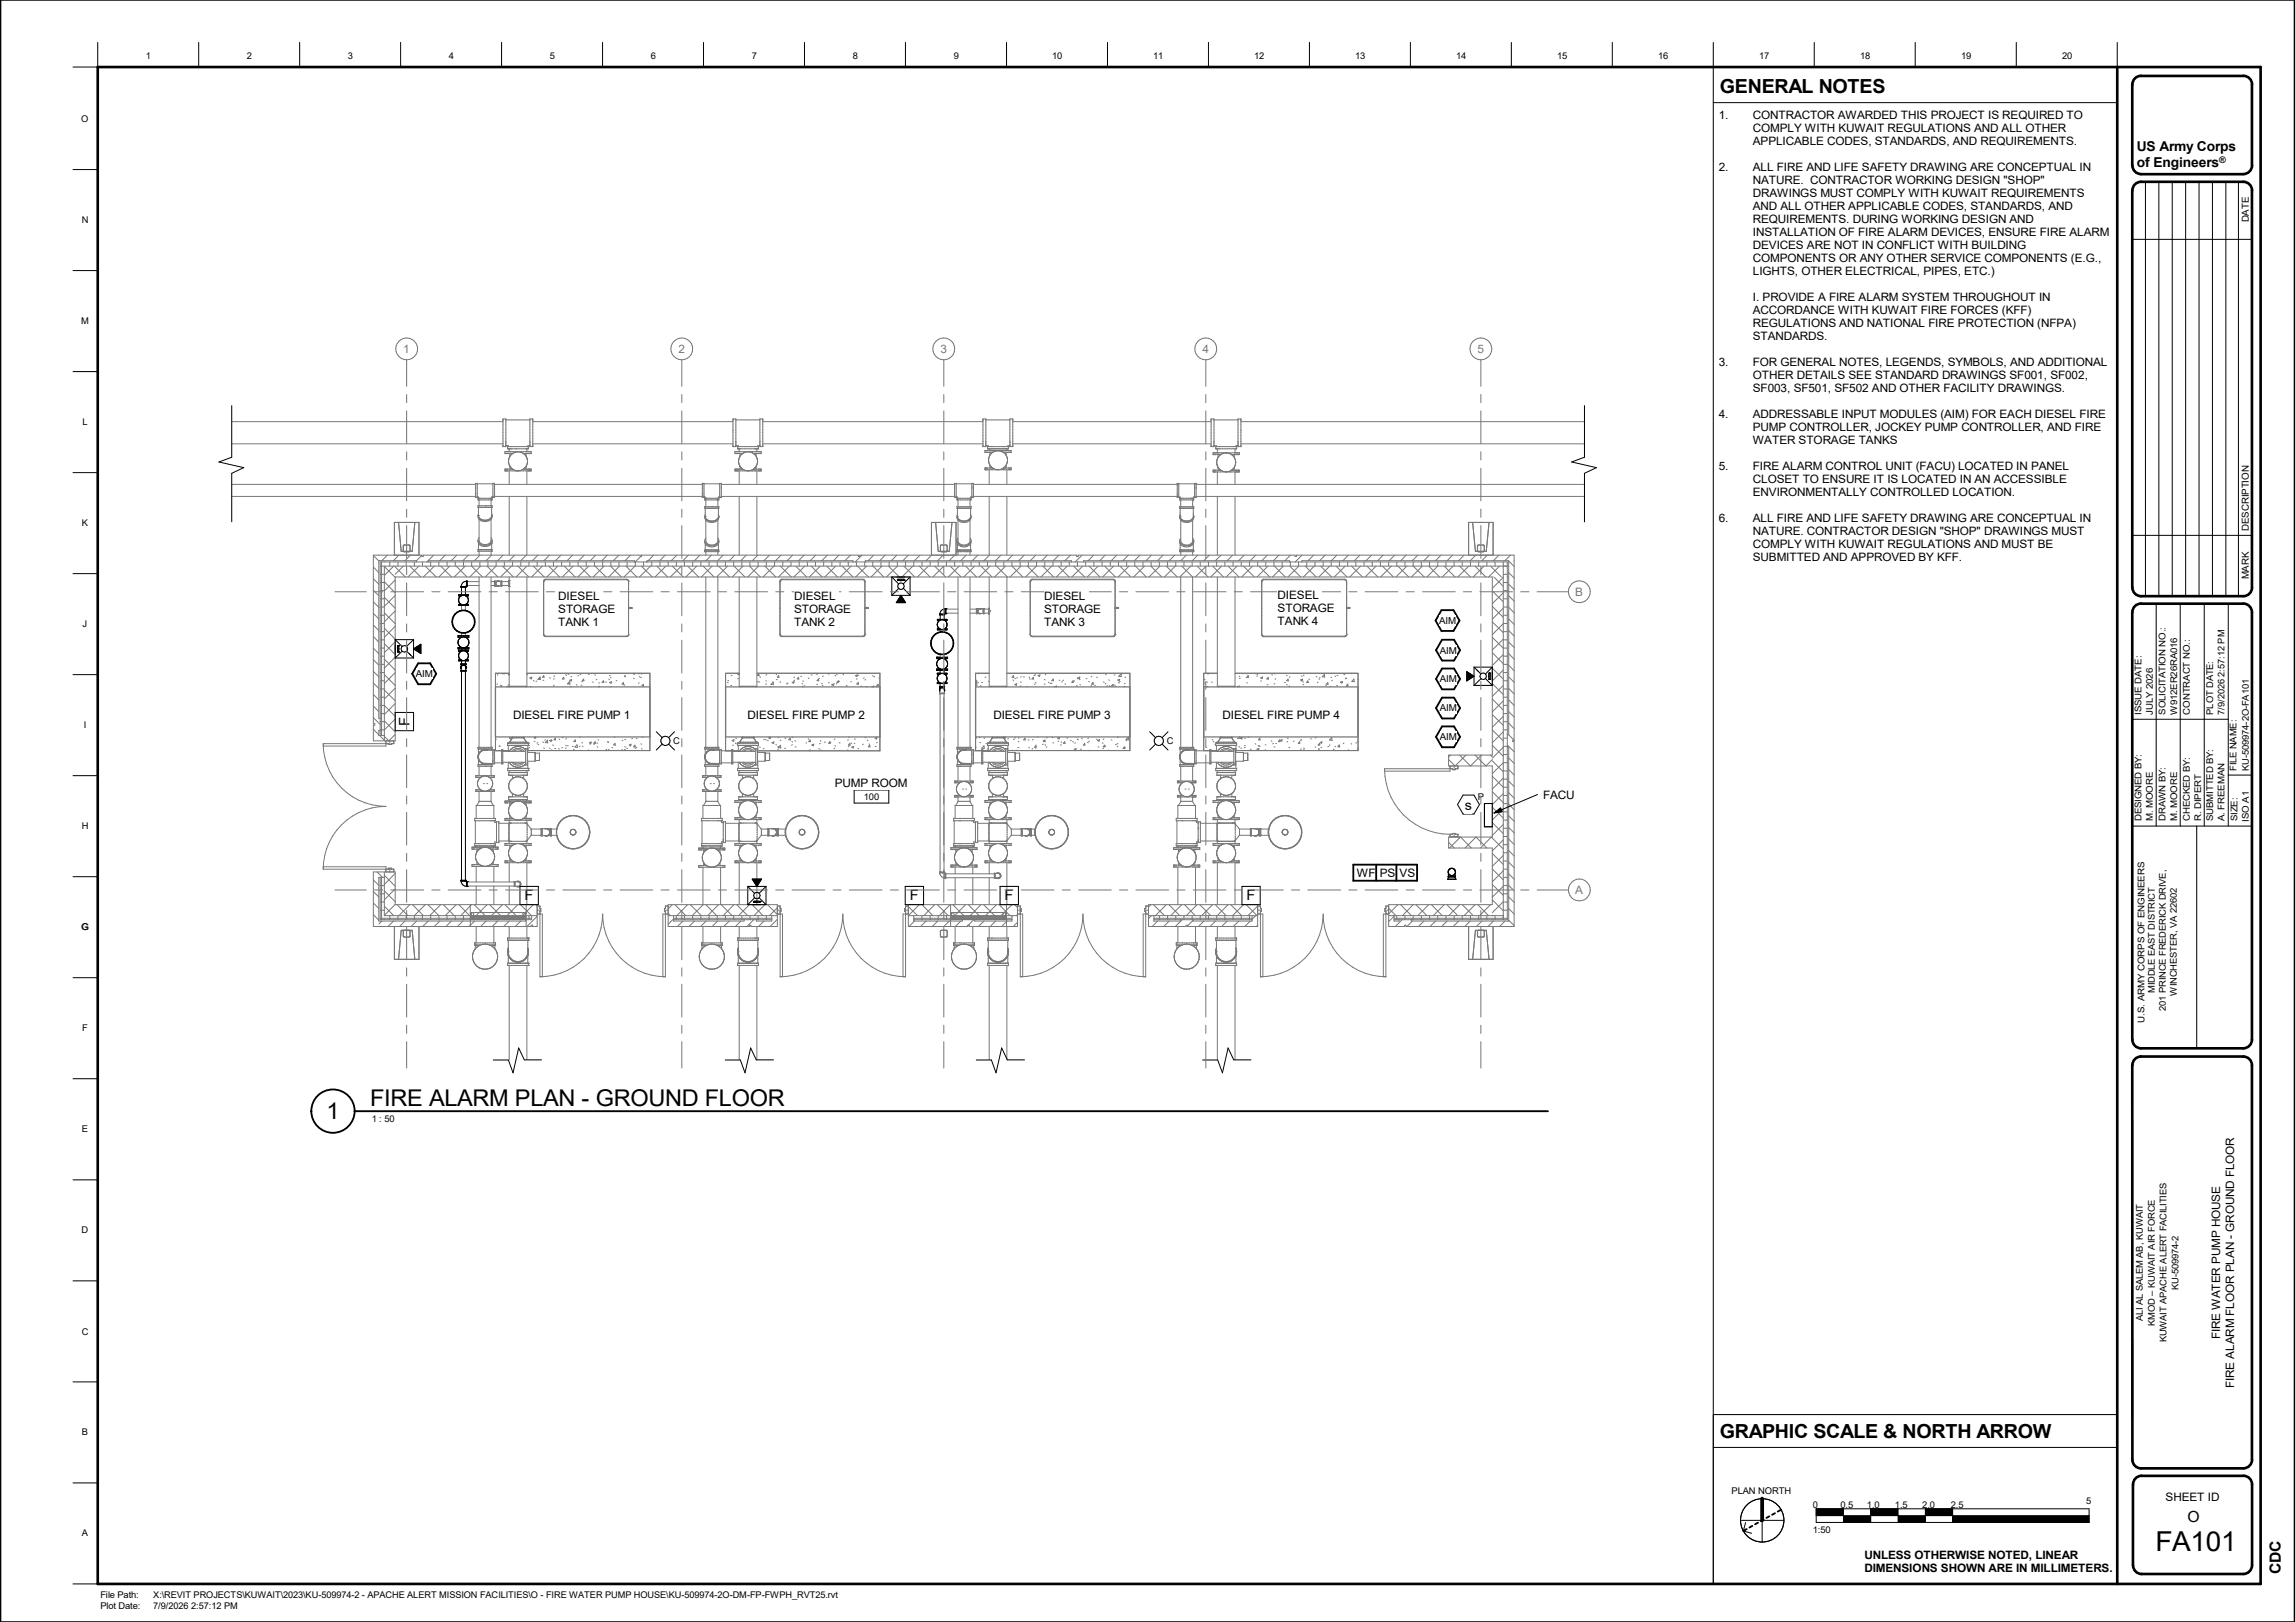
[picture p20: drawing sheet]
<svg xmlns="http://www.w3.org/2000/svg" width="841mm" height="594mm" viewBox="0 0 841 594" stroke-linecap="round" stroke-linejoin="round" font-family="sans-serif">
<defs><g id="words">
<text font-size="10.1" x="789.9" y="567.9">FA101</text>
<g font-size="8.4">
<text x="135.6" y="405.2">FIRE ALARM PLAN -</text>
<text x="218.4" y="405.2">GROUND FLOOR</text>
<text x="119.7" y="409.7">1</text>
</g>
<g font-size="7.1">
<text x="630.3" y="34.1">GENERAL NOTES</text>
<text x="630.3" y="526.7">GRAPHIC SCALE &amp; NORTH ARROW</text>
</g>
<g font-size="5.6">
<text x="801.7" y="557.4">O</text>
<text x="835.8" y="576.7" transform="rotate(-90 835.8 576.7)">CDC</text>
</g>
<g font-size="5.3">
<text x="150.1" y="265.9" transform="rotate(-90 150.1 265.9)">F</text>
<text x="192.2" y="329.7">F</text>
<text x="333.4" y="329.7">F</text>
<text x="368.1" y="329.7">F</text>
<text x="456.7" y="329.7">F</text>
</g>
<text font-size="5.1" x="536.8" y="296.8">s</text>
<g font-size="5">
<text x="783.1" y="55.5">US Army Corps</text>
<text x="783.1" y="61.3">of Engineers</text>
</g>
<g font-size="4.3" fill="#777">
<text x="147.8" y="129.2">1</text>
<text x="248.6" y="129.2">2</text>
<text x="344.6" y="129.2">3</text>
<text x="440.6" y="129.2">4</text>
<text x="541.4" y="129.2">5</text>
<text x="577.3" y="218.2">B</text>
<text x="577.3" y="327.4">A</text>
</g>
<g font-size="4.3">
<text x="188" y="263.2">DIESEL FIRE PUMP 1</text>
<text x="274" y="263.2">DIESEL FIRE PUMP 2</text>
<text x="364" y="263.2">DIESEL FIRE PUMP 3</text>
<text x="448" y="263.2">DIESEL FIRE PUMP 4</text>
<text x="305.9" y="288.2">PUMP ROOM</text>
<text x="565.4" y="292.5">FACU</text>
<text x="497.2" y="321.1">WF PS VS</text>
<text x="813.6" y="490.6" transform="rotate(-90 813.6 490.6)">FIRE WATER PUMP HOUSE</text>
<text x="818.7" y="508.5" transform="rotate(-90 818.7 508.5)">FIRE ALARM FLOOR PLAN - GROUND FLOOR</text>
<text x="793.6" y="549.7">SHEET ID</text>
</g>
<g font-size="4.2">
<text x="629.8" y="43.5">1.</text>
<text x="642.3" y="43.5">CONTRACTOR AWARDED THIS PROJECT IS REQUIRED TO</text>
<text x="642.3" y="53">APPLICABLE CODES, STANDARDS, AND REQUIREMENTS.</text>
<text x="642.3" y="48.3">COMPLY WITH KUWAIT REGULATIONS AND ALL OTHER</text>
<text x="629.8" y="62.6">2.</text>
<text x="642.3" y="62.6">ALL FIRE AND LIFE SAFETY DRAWING ARE CONCEPTUAL IN</text>
<text x="642.3" y="67.4">NATURE. CONTRACTOR WORKING DESIGN &quot;SHOP&quot;</text>
<text x="642.3" y="76.9">AND ALL OTHER APPLICABLE CODES, STANDARDS, AND</text>
<text x="642.3" y="72.1">DRAWINGS MUST COMPLY WITH KUWAIT REQUIREMENTS</text>
<text x="642.3" y="81.6">REQUIREMENTS. DURING WORKING DESIGN AND</text>
<text x="642.3" y="86.4">INSTALLATION OF FIRE ALARM DEVICES, ENSURE FIRE ALARM</text>
<text x="642.3" y="91.1">DEVICES ARE NOT IN CONFLICT WITH BUILDING</text>
<text x="642.3" y="95.9">COMPONENTS OR ANY OTHER SERVICE COMPONENTS (E.G.,</text>
<text x="642.3" y="100.7">LIGHTS, OTHER ELECTRICAL, PIPES, ETC.)</text>
<text x="642.3" y="110.2">I. PROVIDE A FIRE ALARM SYSTEM THROUGHOUT IN</text>
<text x="642.3" y="115">ACCORDANCE WITH KUWAIT FIRE FORCES (KFF)</text>
<text x="642.3" y="119.7">REGULATIONS AND NATIONAL FIRE PROTECTION (NFPA)</text>
<text x="642.3" y="124.5">STANDARDS.</text>
<text x="629.8" y="134">3.</text>
<text x="642.3" y="134">FOR GENERAL NOTES, LEGENDS, SYMBOLS, AND ADDITIONAL</text>
<text x="642.3" y="138.8">OTHER DETAILS SEE STANDARD DRAWINGS SF001, SF002,</text>
<text x="642.3" y="143.6">SF003, SF501, SF502 AND OTHER FACILITY DRAWINGS.</text>
<text x="629.8" y="153.1">4.</text>
<text x="642.3" y="153.1">ADDRESSABLE INPUT MODULES (AIM) FOR EACH DIESEL FIRE</text>
<text x="642.3" y="157.8">PUMP CONTROLLER, JOCKEY PUMP CONTROLLER, AND FIRE</text>
<text x="642.3" y="162.6">WATER STORAGE TANKS</text>
<text x="629.8" y="172.1">5.</text>
<text x="642.3" y="172.1">FIRE ALARM CONTROL UNIT (FACU) LOCATED IN PANEL</text>
<text x="642.3" y="176.9">CLOSET TO ENSURE IT IS LOCATED IN AN ACCESSIBLE</text>
<text x="642.3" y="181.7">ENVIRONMENTALLY CONTROLLED LOCATION.</text>
<text x="629.8" y="191.2">6.</text>
<text x="642.3" y="191.2">ALL FIRE AND LIFE SAFETY DRAWING ARE CONCEPTUAL IN</text>
<text x="642.3" y="195.9">NATURE. CONTRACTOR DESIGN &quot;SHOP&quot; DRAWINGS MUST</text>
<text x="642.3" y="200.7">COMPLY WITH KUWAIT REGULATIONS AND MUST BE</text>
<text x="642.3" y="205.5">SUBMITTED AND APPROVED BY KFF.</text>
<text x="204.6" y="219.8">DIESEL</text>
<text x="291" y="219.8">DIESEL</text>
<text x="382.6" y="219.8">DIESEL</text>
<text x="468.2" y="219.3">DIESEL</text>
<text x="204.6" y="224.5">STORAGE</text>
<text x="291" y="224.5">STORAGE</text>
<text x="382.6" y="224.5">STORAGE</text>
<text x="468.2" y="224.1">STORAGE</text>
<text x="204.6" y="229.3">TANK 1</text>
<text x="291" y="229.3">TANK 2</text>
<text x="382.6" y="229.3">TANK 3</text>
<text x="468.2" y="228.9">TANK 4</text>
<text x="683.2" y="570.8">UNLESS OTHERWISE NOTED, LINEAR</text>
<text x="683.2" y="575.8">DIMENSIONS SHOWN ARE IN MILLIMETERS.</text>
</g>
<g font-size="3.5">
<text x="824.1" y="81.4" transform="rotate(-90 824.1 81.4)">DATE</text>
<text x="824.1" y="194.4" transform="rotate(-90 824.1 194.4)">DESCRIPTION</text>
<text x="824.1" y="212.2" transform="rotate(-90 824.1 212.2)">MARK</text>
<text x="527.4" y="228.5">AIM</text>
<text x="527.6" y="239.4">AIM</text>
<text x="152.4" y="248">AIM</text>
<text x="527.6" y="249.9">AIM</text>
<text x="527.6" y="260.5">AIM</text>
<text x="527.6" y="271.1">AIM</text>
</g>
<g font-size="3.4">
<text x="53.5" y="21.5">1</text>
<text x="90.5" y="21.5">2</text>
<text x="127.5" y="21.5">3</text>
<text x="164.5" y="21.5">4</text>
<text x="201.5" y="21.5">5</text>
<text x="238.5" y="21.5">6</text>
<text x="275.5" y="21.5">7</text>
<text x="312.5" y="21.5">8</text>
<text x="349.5" y="21.5">9</text>
<text x="385.6" y="21.5">10</text>
<text x="422.6" y="21.5">11</text>
<text x="459.6" y="21.5">12</text>
<text x="496.6" y="21.5">13</text>
<text x="533.7" y="21.5">14</text>
<text x="570.7" y="21.5">15</text>
<text x="607.7" y="21.5">16</text>
<text x="644.7" y="21.5">17</text>
<text x="681.7" y="21.5">18</text>
<text x="718.7" y="21.5">19</text>
<text x="755.6" y="21.5">20</text>
<text x="29.8" y="44.6">O</text>
<text x="29.9" y="81.6">N</text>
<text x="29.8" y="118.6">M</text>
<text x="30.2" y="155.6">L</text>
<text x="30" y="192.6">K</text>
<text x="30.3" y="229.6">J</text>
<text x="784.8" y="261.7" transform="rotate(-90 784.8 261.7)">ISSUE DATE:</text>
<text x="788.9" y="261.7" transform="rotate(-90 788.9 261.7)">JULY 2026</text>
<text x="793.6" y="261.7" transform="rotate(-90 793.6 261.7)">SOLICITATION NO.:</text>
<text x="797.8" y="261.7" transform="rotate(-90 797.8 261.7)">W912ER26RA016</text>
<text x="802.4" y="261.7" transform="rotate(-90 802.4 261.7)">CONTRACT NO.:</text>
<text x="811.1" y="261.7" transform="rotate(-90 811.1 261.7)">PLOT DATE:</text>
<text x="815.2" y="261.7" transform="rotate(-90 815.2 261.7)">7/9/2026 2:57:12 PM</text>
<text x="30.7" y="266.6">I</text>
<text x="246.7" y="272.6">C</text>
<text x="427.6" y="272.6">C</text>
<text x="819.6" y="282.3" transform="rotate(-90 819.6 282.3)">FILE NAME:</text>
<text x="824.1" y="282.3" transform="rotate(-90 824.1 282.3)">KU-509974-2O-FA101</text>
<text x="316.6" y="292.9">100</text>
<text x="541.6" y="292.9">P</text>
<text x="29.9" y="303.6">H</text>
<text x="784.8" y="300.8" transform="rotate(-90 784.8 300.8)">DESIGNED BY:</text>
<text x="788.9" y="300.8" transform="rotate(-90 788.9 300.8)">M. MOORE</text>
<text x="793.6" y="300.8" transform="rotate(-90 793.6 300.8)">DRAWN BY:</text>
<text x="797.8" y="300.8" transform="rotate(-90 797.8 300.8)">M. MOORE</text>
<text x="802.4" y="300.8" transform="rotate(-90 802.4 300.8)">CHECKED BY:</text>
<text x="806.6" y="300.8" transform="rotate(-90 806.6 300.8)">R. DIPERT</text>
<text x="811.1" y="300.8" transform="rotate(-90 811.1 300.8)">SUBMITTED BY:</text>
<text x="815.2" y="300.8" transform="rotate(-90 815.2 300.8)">A. FREEMAN</text>
<text x="820" y="300.8" transform="rotate(-90 820 300.8)">SIZE:</text>
<text x="824.1" y="300.9" transform="rotate(-90 824.1 300.9)">ISO A1</text>
<text x="29.8" y="340.6">G</text>
<text x="789.7" y="363.8" transform="rotate(-90 789.7 363.8)">MIDDLE EAST DISTRICT</text>
<text x="797.7" y="364.6" transform="rotate(-90 797.7 364.6)">WINCHESTER, VA 22602</text>
<text x="793.7" y="370.2" transform="rotate(-90 793.7 370.2)">201 PRINCE FREDERICK DRIVE,</text>
<text x="30.1" y="377.6">F</text>
<text x="785.8" y="374.5" transform="rotate(-90 785.8 374.5)">U.S. ARMY CORPS OF ENGINEERS</text>
<text x="136.2" y="410.9">1 : 50</text>
<text x="30" y="414.7">E</text>
<text x="29.9" y="451.7">D</text>
<text x="798.3" y="472.5" transform="rotate(-90 798.3 472.5)">KU-509974-2</text>
<text x="785.2" y="483.9" transform="rotate(-90 785.2 483.9)">ALI AL SALEM AB, KUWAIT</text>
<text x="789.7" y="485.6" transform="rotate(-90 789.7 485.6)">KMOD – KUWAIT AIR FORCE</text>
<text x="29.9" y="488.8">C</text>
<text x="794" y="491.7" transform="rotate(-90 794 491.7)">KUWAIT APACHE ALERT FACILITIES</text>
<text x="30" y="525.7">B</text>
<text x="634.6" y="547.1">PLAN NORTH</text>
<text x="764.5" y="550.8">5</text>
<text x="664.3" y="552.2">0</text>
<text x="674.5" y="552.2">0.5</text>
<text x="684.1" y="552.2">1.0</text>
<text x="694.4" y="552.2">1.5</text>
<text x="704.4" y="552.2">2.0</text>
<text x="714.9" y="552.2">2.5</text>
<text x="30" y="562.7">A</text>
<text x="664.3" y="561.6">1:50</text>
<text x="36.8" y="585.4">File Path:</text>
<text x="56.1" y="585.4">X:\REVIT PROJECTS\KUWAIT\2023\KU-509974-2 - APACHE ALERT MISSION FACILITIES\O - FIRE WATER PUMP HOUSE\KU-509974-2O-DM-FP-FWPH_RVT25.rvt</text>
<text x="36.8" y="589.5">Plot Date:</text>
<text x="56.1" y="589.5">7/9/2026 2:57:12 PM</text>
</g>
<text font-size="3.3" x="813.3" y="59.8">®</text>
</g></defs>
<path d="M151.6 236h2.6v3.3h-2.6zM537.5 246h2.7v3.3h-2.7zM275.7 322h3.4v2.6h-3.4z" fill="#000"/>
<g fill="#fff">
<path d="M441.1 269.9h56.6v5h-56.6z"/>
<path d="M441.1 246.6h56.6v5h-56.6z"/>
</g>
<path d="M328.5 218.1h3.4v2.6h-3.4z" fill="#000"/>
<g fill="none" stroke="#777" stroke-width=".37">
<path d="M84.9 154.4h99.4M184.3 153.5h1.1v10.1h-1.1zM185.4 153.8h8.8M194.2 153.5h1v10.1h-1zM195.2 154.4h73.4M268.6 153.5h1.1v10.1h-1.1zM269.7 153.8h8.8M278.5 153.5h1v10.1h-1zM279.5 154.4h80.7M360.2 153.5h1.1v10.1h-1.1zM361.3 153.8h8.8M370.1 153.5h1v10.1h-1z"/>
<path d="M371.1 154.4h72.7M443.8 153.5h1.1v10.1h-1.1zM444.9 153.8h8.8M453.7 153.5h1v10.1h-1zM454.7 154.4h125.8M84.9 162.6h99.4M84.9 177.4h89.4M174.3 177h.6v5.2h-.6zM174.9 177.2h5.7M180.6 177h.6v5.2h-.6zM181.2 177.4h76.2M185.4 163.2h.9v.4"/>
<path d="M186 163.6h7.6v.8h-7.6zM186.6 164.4v1M186.6 172.5v4.9M186.8 166.1v1.1M186.8 170.7v1.1M186.8 167.2a3.5 3.5 0 0 0 3 5.3 3.5 3.5 0 0 0 3.1-5.3M186.8 167.2a3.5 3.5 0 0 1 6.1 0M187.9 166.1h-2.9v-.7h9.6v.7h-2.8M187.9 171.8h-2.9v.7h9.6v-.7h-2.8M192.8 166.1v1.1M192.8 170.7v1.1M193.1 164.4v1"/>
<path d="M193.1 172.5v4.9M194.2 163.2h-.8v.4M195.2 162.6h73.4M257.4 177h.6v5.2h-.6zM258 177.2h5.7M263.7 177h.6v5.2h-.6zM264.3 177.4h85.5M269.7 163.2h.9v.4M270.3 163.6h7.7v.8h-7.7zM270.9 164.4v1M270.9 172.5v4.9M271.1 166.1v1.1"/>
<path d="M271.1 170.7v1.1M272.2 166.1h-2.9v-.7h9.6v.7h-2.8M272.2 171.8h-2.9v.7h9.6v-.7h-2.8M277.1 166.1v1.1M277.1 170.7v1.1M277.4 164.4v1M277.4 172.5v4.9M278.5 163.2h-.8v.4M279.5 162.6h80.7M349.8 177h.6v5.2h-.6zM350.4 177.2h5.8M356.2 177h.5v5.2h-.5z"/>
<path d="M356.7 177.4h74.7M361.3 163.2h.9v.4M361.9 163.6h7.7v.8h-7.7zM362.5 164.4v.7M362.5 172v5.4M362.8 165.7v1.1M362.8 170.4v1M363.8 165.7h-2.9v-.6h9.6v.6h-2.8M363.8 171.4h-2.9v.6h9.6v-.6h-2.8M368.7 165.7v1.1M368.7 170.4v1M369 164.4v.7"/>
<path d="M369 172v5.4M370.1 163.2h-.8v.4M371.1 162.6h72.7M431.4 177h.6v5.2h-.6zM432 177.2h5.8M437.8 177h.5v5.2h-.5zM438.3 177.4h142.2M444.9 163.2h.9v.4M445.5 163.6h7.7v.8h-7.7zM446.1 164.4v1.5M446.1 172.8v4.6M446.3 167.6a3.5 3.5 0 0 1 5.3-.9 3.5 3.5 0 0 1 0 5.3 3.5 3.5 0 0 1-5.3-.9"/>
<path d="M446.3 167.6a3.5 3.5 0 0 0 0 3.5M446.4 166.5v1.1M446.4 171.2v1M447.4 166.5h-2.9v-.6h9.7v.6h-2.9M447.4 172.2h-2.9v.6h9.7v-.6h-2.9M452.3 166.5v1.1M452.3 171.2v1M452.6 164.4v1.5M452.6 172.8v4.6M453.7 163.2h-.8v.4M454.7 162.6h125.8M84.9 181.8h89.4"/>
<path d="M146 191.3l1 10.6h4l1-10.6M148.1 199.6l-.4 .4v1.8l.4 .3M148.1 199.6l2.1 .1 .1 2.1-.4 .3h-1.8M148.1 199.6l-.3 .4v1.8l.3 .3M174.9 182h.4v.5M175.2 182.5h5.1v.6h-5.1zM175.2 185.3h5.1v.5h-5.1zM175.2 188.8a2.69 2.69 0 0 0 1.9 2.3 2.69 2.69 0 0 0 2.9-1l.3-1.3M175.2 198v.3M175.2 188.8a2.8 2.8 0 0 0 2.4 1.9 2.8 2.8 0 0 0 2.7-1.4M175.2 198a2.65 2.65 0 0 0 4.4 1.6l.7-.8v-.8M175.3 198.4a2.98 2.98 0 0 0 5 0"/>
<path d="M175.3 188.8h.1M175.3 185.8v3M175.3 199v2.3M175.3 188.2l-.1 .6M175.3 188.8a2.55 2.55 0 0 0 2.5 1.7 2.55 2.55 0 0 0 2.4-1.7M175.6 183.1v2.2M175.6 190.2v7.8a2.35 2.35 0 0 0 2.2 1.5 2.35 2.35 0 0 0 2.2-1.5v-7.8M175.6 197l-.4 1M180 183.1v2.2M180 197l.3 1M180.2 188.8h.1M180.2 199h.1"/>
<path d="M180.2 185.8v3M180.2 199v2.3M180.2 188.2l.1 .6M180.3 188.8v.4M180.3 198v.3M180.6 182h-.4v.5M181.2 181.8h76.2M186.6 181.8v21.5M193.1 181.8v21.5M258 182h.4v.5M258.3 182.5h5.1v.6h-5.1zM258.3 185.6h5.1v.5h-5.1z"/>
<path d="M258.3 198.1a2.72 2.72 0 0 0 2 2.3 2.72 2.72 0 0 0 2.8-1l.3-1.3M258.3 189.1l.3 1.4M258.3 189.1a2.83 2.83 0 0 0 2.4 1.9 2.83 2.83 0 0 0 2.7-1.4M258.3 198.1a2.74 2.74 0 0 0 2.6 1.8 2.74 2.74 0 0 0 2.5-1.8M258.4 189.1h.1M258.4 186.1v3M258.4 199.1v2.4M258.4 188.5l-.1 .6M258.4 189.1a2.55 2.55 0 0 0 2.5 1.8 2.55 2.55 0 0 0 2.4-1.8M258.6 197.2l-.3 .9M258.7 183.1v2.5M258.7 190.5v7.6a2.35 2.35 0 0 0 2.2 1.5 2.35 2.35 0 0 0 2.2-1.5v-7.6"/>
<path d="M258.7 197.1l-.1 .1M263.1 197.1l.3 1M263.1 183.1v2.5M263.2 188.5l.2 .6M263.3 189.1h.1M263.3 186.1v3M263.3 199.1v2.4M263.4 189.1v.4M263.4 189.1a2.67 2.67 0 0 1-4.4 1.7l-.4-.3M263.7 182h-.4v.5M264.3 181.8h85.5M270.9 181.8v21.5"/>
<path d="M277.4 181.8v21.5M342.9 191.3l.9 10.6h4.1l1-10.6M345 199.6l-.4 .4v1.8l.4 .3M345 199.6h1.8M346.8 199.6l.3 .4v1.8l-.3 .3M346.8 199.6l.2 .4v1.8l-.2 .3M350.4 182h.5v.5M350.7 182.5h5.2v.6h-5.2zM350.7 185.6h5.2v.5h-5.2zM350.7 198.1a2.71 2.71 0 0 0 1.9 2.3 2.71 2.71 0 0 0 2.9-1l.4-1.3M350.7 189.1l.3 1.4M350.7 198.1a2.72 2.72 0 0 0 2.6 1.8 2.72 2.72 0 0 0 2.6-1.8"/>
<path d="M350.7 189.1a2.83 2.83 0 0 0 2.4 1.9 2.83 2.83 0 0 0 2.7-1.4M350.9 189.1h.1M350.9 186.1h.1M350.9 186.1v3.3a2.65 2.65 0 0 0 2.5 1.4 2.65 2.65 0 0 0 2.3-1.7M350.9 199.1v2.4M350.9 188.5l-.2 .6M351 197.2l-.3 .9M351.1 183.1v2.5M351.1 190.5v7.6a2.33 2.33 0 0 0 2.2 1.5 2.33 2.33 0 0 0 2.2-1.5v-7.6M351.1 197.1l-.1 .1M355.5 183.1v2.5M355.5 197.1l.4 1"/>
<path d="M355.6 188.5l.3 .6M355.7 189.1h.1M355.7 186.1v3M355.7 199.1v2.4M355.9 189.1v.4M355.9 189.1a2.67 2.67 0 0 1-4.4 1.7l-.5-.3M356.2 182h-.5v.5M356.7 181.8h74.7M362.5 181.8v21.5M369 181.8v21.5M432 182h.5v.5M432.3 182.5h5.2v.6h-5.2z"/>
<path d="M432.3 185.6h5.2v.5h-5.2zM432.3 198.1a2.69 2.69 0 0 0 1.9 2.3 2.69 2.69 0 0 0 2.9-1l.4-1.3M432.3 189.1v.4M432.3 198.1a2.72 2.72 0 0 0 2.6 1.8 2.72 2.72 0 0 0 2.6-1.8M432.3 189.1a2.65 2.65 0 0 0 4.4 1.7l.4-.3M432.5 189.1h.1M432.5 186.1h.1M432.5 186.1v3.3a2.66 2.66 0 0 0 2.5 1.4 2.66 2.66 0 0 0 2.3-1.7M432.5 199.1v2.4M432.5 188.5l-.2 .6M432.7 183.1v2.5M432.7 190.5v7.6a2.3 2.3 0 0 0 2.2 1.5 2.3 2.3 0 0 0 2.1-1.5v-7.6"/>
<path d="M432.7 197.1l-.4 1M437 183.1v2.5M437 197.1l.1 .1M437.1 197.2l.4 .9M437.3 188.5l.2 .6M437.3 189.1h.1M437.3 186.1v3M437.3 199.1v2.4M437.5 189.1a2.84 2.84 0 0 1-2.4 1.9 2.84 2.84 0 0 1-2.7-1.4M437.5 189.1l-.4 1.4M437.8 182h-.5v.5M438.3 181.8h142.2"/>
<path d="M446.1 181.8v21.5M452.6 181.8v21.5M539.7 191.3l1 10.6h4l1-10.6M543.6 199.6h-1.8l-.4 .4 .1 2 2.1 .1M543.6 199.6l.3 .4M543.9 200v1.8M136.8 203.5l2 1.9M136.8 207.7l2 2M136.8 212l2 2M136.8 216.2l2 2M136.8 203.3h17.8v.5h.5v-.5h79.5v.5h.5v-.5h79.5v.5h.5v-.5h79.5v.5h.5v-.5h79.5v.5h.5v-.5h79.8v67.8h-.5v.5h.5v67.7h-39.7v-.4h-.5v.4h-5.8v-8h38v-20.7h-16v-4h16v-26.1h-16v-3.9h16v-65.3h-402.1v60.1h-8v-5.8h.5v-.5h-.5zM138.8 205.4v57.7h.5"/>
<path d="M138.8 205.4h13.8M139.3 207.3h413.1M139.3 210.4h1.5M139.3 213.4h1.5M139.3 216.3h1.5M139.3 219.3h1.5M139.8 205.8v63.6M140.8 207.5l4 4M140.8 213.1l4 4M140.8 218.8l4 4M140.8 207.3v64.1M141.9 203.3l-1.9 2.1"/>
<path d="M142.8 205.8v1.5M144.3 207.3l-3.5 3.5M144.5 203.3v-12h9v12M144.8 212.4l-4 4.1M144.8 218.1l-4 4M144.8 207.6l3.7 3.7M145.8 205.8v1.5M146.2 203.3l-2 2.1M147.8 207.3l-3 3.1M148.8 205.8v1.5M150.2 207.3l4 4M150.4 203.3l-2 2.1"/>
<path d="M151.8 205.8v1.5M152.6 205.4v.4M153.5 207.3l-4 4M154.6 203.4l-2 2M154.8 205.8v1.5M155.8 207.3l4.1 4M157.1 205.8v-.4h75.5v.4M157.8 205.8v1.5M158.9 203.3l-2.5 2.5M159.2 207.3l-4 4M160.8 205.8v1.5M161.5 207.3l4 4"/>
<path d="M163.2 203.3l-2 2.1M163.8 205.8v1.5M164.8 207.3l-4 4M166.8 205.8v1.5M167.2 207.3l4 4M167.4 203.3l-2 2.1M169.8 205.8v1.5M170.5 207.3l-4 4M171.2 214.5h4.4M171.2 213h4.4M171.7 203.3l-2.1 2.1M172.8 207.3l4 4"/>
<path d="M172.8 205.8v1.5M175.2 201.3h5.1v.6h-5.1zM175.6 201.9v1.4M175.6 211.3v62.4M175.9 205.8v1.5M175.9 203.3l-2 2.1M176.1 207.3l-4 4M178.5 207.3l4 4M178.8 205.8v1.5M180 201.9v1.4M180 211.3v62.4M180 214.5h1.2"/>
<path d="M180 213h1.2M180.1 203.3l-2 2.1M181.2 212.8h.2v1.9h-.2zM181.4 214.6h.8M181.4 212.9h.8M181.8 207.3l-4 4M181.8 205.8v1.5M181.9 213.2l-.2 .5 .2 .6M182 214.4l1.6 .2M182.4 212.9l-.4 .2M182.5 212.9h1.1M182.5 212.9h.1"/>
<path d="M182.9 212.9a.92 .92 0 0 0-1.3 .8 .92 .92 0 0 0 1.3 .9M183.6 214.6h.1M183.6 212.8h.3v1.9h-.3zM183.9 214.5h2.5M183.9 213h2.5M184.1 207.3l4 4M184.4 203.3l-2 2.1M184.8 205.8v1.5M186.6 214.8h.1M186.6 212.7h.1M186.6 211.3l.1 1.7M186.6 212.7h-.2v2.1h.2"/>
<path d="M186.6 212.8h.1M186.6 214.7h.1M186.7 213.1v.3M186.7 214.1v.2M186.8 213.5v.5M187.5 207.3l-4.1 4M187.8 205.8v1.5M188.6 203.3l-2 2.1M189.8 207.3l4 4M190.8 205.8v1.5M192.9 203.3l-2.1 2.1M193.1 207.3l-4 4"/>
<path d="M193.1 211.3v40.1h-6.5l.1-36.9M193.8 205.8v1.5M195.5 207.3l3.9 4M196.8 205.8v1.5M197.1 203.3l-2 2.1M198.8 207.3l-4 4M199.2 212.9h.1M199.2 212.9v19.7M199.3 212.7l.5-.4h30l.5 .4M199.9 205.8v1.5M201.1 207.3l4 4M201.3 203.3l-2 2.1"/>
<path d="M202.8 205.8v1.5M204.4 207.3l-4 4M205.6 203.3l-2 2.1M205.8 205.8v1.5M206.8 207.3l4 4M208.8 205.8v1.5M209.8 203.3l-2 2.1M210.1 207.3l-4 4M211.8 205.8v1.5M212.4 207.3l4 4M214.1 203.3l-2 2.1M214.8 205.8v1.5"/>
<path d="M215.7 207.3l-3.9 4M217.8 205.8v1.5M218.1 207.3l4 4M218.3 203.3l-2 2.1M220.9 205.8v1.5M221.4 207.3l-4 4M222.5 203.3l-1.9 2.1M223.7 207.3l4 4M223.9 205.8v1.5M226.8 203.3l-2 2.1M226.8 205.8v1.5M227 207.3l-3.9 4"/>
<path d="M229.4 207.3l4 4M229.8 205.8v1.5M230.3 212.7v.2M230.3 212.9h.1M230.3 212.8l-.6-.7h-29.8l-.6 .4-.1 .6M230.3 212.8v19.7M231.1 203.3l-2 2.1M232.7 207.3l-4 4M234.8 203.8l-2 2v1.5M235 207.3l4.1 4M235.3 203.3l-.2 .2M235.8 205.8v1.5"/>
<path d="M237.1 205.8h-.1M237.1 205.8v-.4h75.5v.4M238.4 207.3l-4 4M238.8 205.8v1.5M239.5 203.3l-2 2.1M240.7 207.3l4 4M241.9 205.8v1.5M243.8 203.3l-2 2.1M244 207.3l-4 4M244.9 205.8v1.5M246.4 207.3l4 4M247.9 205.8v1.5"/>
<path d="M248 203.3l-2 2.1M249.7 207.3l-4 4M250.8 205.8v1.5M252 207.3l4 4M252.3 203.3l-2 2.1M253.8 205.8v1.5M255.3 207.3l-4 4M256.5 203.3l-2 2.1M256.8 205.8v1.5M257.7 207.3l4 4M258.3 201.5h5.1v.6h-5.1zM258.7 202.1v1.2"/>
<path d="M258.7 211.3v62.4M259.8 205.8v1.5M260.7 203.3l-2 2.1M261 207.3l-4 4M262.8 205.8v1.5M263.1 202.1v1.2M263.1 211.3v62.4M263.3 207.3l4 4M265 203.3l-2 2.1M265.9 205.8v1.5M266.7 207.3l-4.1 4M268.9 205.8v1.5"/>
<path d="M269 207.3l4 4M269.2 203.3l-1.9 2.1M270.9 211.3v40.1h6.5v-40.1M271.9 205.8v1.5M272.3 207.3l-4 4M273.5 203.3l-2 2.1M274.7 207.3l3.9 4M274.8 205.8v1.5M277.7 203.3l-2 2.1M277.8 205.8v1.5M278 207.3l-4 4M280.3 207.3l4 4"/>
<path d="M280.8 205.8v1.5M282 203.3l-2 2.1M283.6 207.3l-4 4M283.8 205.8v1.5M285.8 212.9h.1M285.8 212.9v19.7l.4 .5 30.1 .1 .4-.1 .2-.6M285.8 213.1l.1-.6 .6-.4 30.1 .1 .3 .6v19.7M285.9 212.9l.5-.6h30l.5 .6M286 207.3l4 4M286.2 203.3l-2 2.1M286.9 205.8v1.5M289.3 207.3l-4 4"/>
<path d="M289.9 205.8v1.5M290.4 203.3l-1.9 2.1M291.6 207.3l4 4M292.9 205.8v1.5M294.7 203.3l-2 2.1M294.9 207.3l-4 4M295.9 205.8v1.5M297.3 207.3l4 4M298.8 205.8v1.5M298.9 203.3l-2 2.1M300.6 207.3l-4 4M301.8 205.8v1.5"/>
<path d="M302.9 207.3l4 4M303.2 203.3l-2 2.1M304.8 205.8v1.5M306.2 207.3l-3.9 4M307.4 203.3l-2 2.1M307.8 205.8v1.5M308.6 207.3l4 4M310.9 205.8v1.5M311.7 203.3l-2 2.1M311.9 207.3l-4 4M313.9 205.8v1.5M314.2 207.3l4.1 4"/>
<path d="M315.9 203.3l-2.5 2.5M316.9 205.8v1.5M317.1 205.8v-.4h75.5v.4M317.6 207.3l-4 4M319.8 205.8v1.5M319.9 207.3l4 4M320.2 203.3l-2.1 2.1M322.8 205.8v1.5M323.2 207.3l-4 4M324.4 203.3l-2 2.1M325.6 207.3l4 4M325.8 205.8v1.5"/>
<path d="M328.6 203.3l-2 2.1M328.8 205.8v1.5M328.9 207.3l-4 4M331.2 207.3l4 4M331.9 205.8v1.5M332.9 203.3l-2 2.1M334.5 207.3l-4 4M334.9 205.8v1.5M336.9 207.3l4 4M337.1 203.3l-2 2.1M337.9 205.8v1.5M340.2 207.3l-4 4"/>
<path d="M340.9 205.8v1.5M342.5 207.3l4 4M343.8 205.8v1.5M345 202.1h1.8M345.6 203.3l-2 2.1M345.9 207.3l-4.1 4M346.8 205.8v1.5M348.2 207.3l4 4M349.8 203.3l-1.9 2.1M349.8 205.8v1.5M350.4 203.3v-12h-9.1l.1 12-2 2.1M350.7 201.5h5.2v.6h-5.2z"/>
<path d="M350.9 201.5h.1M351.1 202.1v1.2M351.1 211.3v62.4M351.5 207.3l-4 4M352.8 205.8v1.5M353.9 207.3l3.9 4M354.1 203.3l-2 2.1M355.5 202.1v1.2M355.5 211.3v62.4M355.9 205.8v1.5M357.2 207.3l-4 4M358.4 203.3l-2.1 2.1"/>
<path d="M358.9 205.8v1.5M359.5 207.3l4 4M361.9 205.8v1.5M362.5 211.3l.1 11.8M362.6 203.3l-2 2.1M362.8 207.3l-4 4M364.9 205.8v1.5M365.2 207.3l4 4M366.8 203.3l-2 2.1M367.8 205.8v1.5M368.5 207.3l-4 4M369 211.3v40.1h-6.5v-26.6l-.2 .1v-2.1h.2"/>
<path d="M370.8 205.8v1.5l4 4M371.1 203.3l-2 2.1M373.8 205.8v1.5M374.1 207.3l-4 4M375.3 203.3l-2 2.1M376.5 207.3l4 4M376.9 205.8v1.5M377.5 212.9h.1M377.5 212.9v19.7l.4 .5 30.1 .1 .3-.1 .3-.6M379.6 203.3l-2 2.1M379.9 205.8v1.5l-4.1 4M382.1 207.3l4 4"/>
<path d="M382.9 205.8v1.5M383.8 203.3l-2 2.1M385.4 207.3l-3.9 4M385.9 205.8v1.5M387.8 207.3l4 4M388 203.3l-2 2.1M388.9 205.8v1.5M391.1 207.3l-4 4M391.8 205.8v1.5M392.3 203.3l-2 2.1M393.4 207.3l4.1 4M394.8 205.8v1.5"/>
<path d="M396.5 203.3l-2.5 2.5M396.8 207.3l-4 4M397.1 205.8v-.4h75.5v.4M397.8 205.8v1.5M399.1 207.3l4 4M400.8 203.3l-2 2.1M400.9 205.8v1.5M402.4 207.3l-4 4M403.9 205.8v1.5M404.8 207.3l4 4M405 203.3l-2 2.1M406.9 205.8v1.5"/>
<path d="M408.1 207.3l-4 4M408.6 212.8l-.5-.5h-30l-.5 .6M408.6 212.8v.1M408.6 212.8l-.6-.7h-29.8l-.6 .4-.1 .6M408.6 212.8v19.7M409.2 203.3l-2 2.1M409.9 205.8v1.5M410.4 207.3l4 4M412.9 205.8v1.5M413.5 203.3l-2 2.1M413.7 207.3l-4 4M415.8 205.8v1.5"/>
<path d="M416.1 207.3l4 4M417.7 203.3l-1.9 2.1M418.8 205.8v1.5M419.4 207.3l-4 4M421.7 207.3l4 4M421.9 205.8v1.5M422 203.3l-2 2.1M424.9 205.8v1.5M425.1 207.3l-4.1 4M426.2 203.3l-2 2.1M427.4 207.3l4 4M427.9 205.8v1.5"/>
<path d="M430.5 203.3l-2 2.1M430.7 207.3l-4 4M430.9 205.8v1.5M432.3 201.5h5.2v.6h-5.2zM432.5 201.5h.1M432.7 202.1v1.2M432.7 211.3v62.4M433.1 207.3l3.9 4v62.4M433.9 205.8v1.5M434.7 203.3l-2 2.1M436.4 207.3l-4 4M436.9 205.8v1.5"/>
<path d="M437 202.1v1.2M438.7 207.3l4 4M439 203.3l-2 2.1M439.8 205.8v1.5M442 207.3l-4 4M442.8 205.8v1.5M443.2 203.3l-2 2.1M444.4 207.3l4 4M445.9 205.8v1.5M446.1 211.3v40.1h6.5v-40.1M447.5 203.3l-2.1 2.1M447.7 207.3l-4 4"/>
<path d="M448.9 205.8v1.5M450 207.3l4 4M451.7 203.3l-2 2.1M451.9 205.8v1.5M453.3 207.3l-4 4M454.9 205.8v1.5M455.7 207.3l4 4M455.9 203.3l-2 2.1M457.9 205.8v1.5M459 207.3l-4 4M460.2 203.3l-2 2.1M460.9 205.8v1.5"/>
<path d="M461.3 207.3l4 4M462.4 212.9h.1M462.4 212.9v19.7M463.8 205.8v1.5M464.4 203.3l-2 2.1M464.7 207.3l-4 4M466.9 205.8v1.5M467 207.3l4 4M468.7 203.3l-2.1 2.1M469.9 205.8v1.5M470.3 207.3l-4 4M472.7 207.3l4 4"/>
<path d="M472.9 205.8v1.5M472.9 203.3l-2 2.1M475.9 205.8v1.5M476 207.3l-4 4M477.1 203.3l-2.5 2.5M478.3 207.3l4 4M478.9 205.8v1.5M481.4 203.3l-2 2.1M481.6 207.3l-4 4M481.9 205.8v1.5M484 207.3l4 4M484.9 205.8v1.5"/>
<path d="M485.6 203.3l-2 2.1M487.3 207.3l-4 4M487.8 205.8v1.5M489.6 207.3l4 4M489.9 203.3l-2 2.1M490.9 205.8v1.5M492.9 207.3l-4 4M493.4 212.8l-.5-.5h-30l-.5 .6M493.4 212.8l.1 .3M493.4 212.8l-.6-.7h-29.8l-.3 .2-.3 .6M493.4 212.8l.1 19.7M493.9 205.8v1.5"/>
<path d="M494.1 203.3l-2 2.1M495.3 207.3l4 4M496.9 205.8v1.5M498.3 203.3l-1.9 2.1M498.6 207.3l-4 4M499.9 205.8v1.5M500.9 207.3l4.1 4M502.6 203.3l-2 2.1M502.9 205.8v1.5M504.3 207.3l-4 4M505.9 205.8v1.5M506.6 207.3l4 4"/>
<path d="M506.9 203.3l-2 2.1M508.9 205.8v1.5M509.9 207.3l-4 4M511.1 203.3l-2 2.1M511.9 205.8v1.5M512.3 207.3l4 4M514.9 205.8v1.5M515.3 203.3l-2 2.1M515.6 207.3l-4 4M517.9 205.8v1.5l4 4M519.6 203.3l-2 2.1M520.9 205.8v1.5"/>
<path d="M521.3 207.3l-4.1 4M523.6 207.3l4 4M523.8 203.3l-2 2.1M523.9 205.8v1.5M526.9 205.8v1.5l-4 4M528.1 203.3l-2 2.1M529.3 207.3l3.9 4M529.9 205.8v1.5M532.3 203.3l-2 2.1M532.6 207.3l-4.1 4M532.9 205.8v1.5M534.9 207.3l4 4"/>
<path d="M535.9 205.8v1.5M536.5 203.3l-2 2.1M538.2 203.3v-12h9v12M538.2 207.3l-4 4M538.9 205.8v1.5M540.6 207.3l3.9 4M540.8 203.3l-2 2.1M541.9 205.8v1.5M543.9 207.3l-4 4M543.9 201.8l-.3 .3M544.9 205.8v1.5M545 203.3l-1.9 2.1"/>
<path d="M546.2 207.3l4 4M546.9 216.5l4 3.9M547.5 211.3l3.4 3.5M547.9 205.8v1.5M549.3 203.3l-2 2.1M549.5 207.3l-4 4M550.9 210.4h1.5M550.9 213.4h1.5M550.9 216.3h1.5M550.9 219.3h1.5M550.9 205.8v131M550.9 217.1l-4 4"/>
<path d="M550.9 211.5l-4 4M552.9 218.2l2 2M552.9 214l2 1.9M552.9 209.7l2 2M552.9 205.4l2 2.1M552.9 205.4h-75.8v.4M552.9 205.4v63.7M553.5 203.3l-2 2.1M136.8 220.4l2 2M136.8 224.7l2 2M136.8 228.9l2 2M136.8 233.2l2 2"/>
<path d="M136.8 237.4l2 2M139.3 222.3h1.5M139.3 225.3h1.5M139.3 228.3h1.5M139.3 231.4h1.5M139.3 234.4h1.5M139.3 237.4h1.5M140.8 224.5l4 3.9M140.8 230.1l4 4M140.8 235.8l4 3.9M144.8 223.7l-4 4.1M144.8 229.4l-4 4"/>
<path d="M144.8 235.1l-4 4M169.1 232.8h.1M169.1 221.7v1.9M169.1 231.8v1M170.1 221.7h.1M170.1 232.8h.1M170.5 232.8h.1M170.6 232.8h.1M170.6 221.7v1.9M170.6 231.8v1M199.2 232.3l.1 .3M230.3 232.5h.1"/>
<path d="M230.3 222.5h1v.3M230.3 222.9h1M230.3 232.5l-.6 .7h-29.8l-.7-.6M230.3 232.5l-.6 .5h-29.8l-.6-.4M231.3 222.6h.1M231.3 222.8h.1M231.3 222.7h.1M285.8 232.3l.3 .5 .5 .2h29.6l.7-.5M316.9 232.5h.1M316.9 222.5h1v.3M316.9 222.9h1M317.9 222.6h.1"/>
<path d="M317.9 222.8h.1M317.9 222.7h.1M344.5 239.7l.1 1M344.6 230.7h.1M344.6 230.7v.8M345.3 230.7h.1M346 230.7h.1M346 230.7v.7M346 239.7l-.1 1M346.6 224.6h4.5M346.6 223.1h4.5M355.5 224.6h2.3"/>
<path d="M355.5 223.1h2.3M357.8 224.7h.1M357.8 222.9h.1M357.8 222.9h.3M357.8 222.9v1.8M358.1 222.9h.1M358.1 224.7h.1M358.1 223h.1M358.1 222.9v1.8M358.1 223h.7M358.4 224.3l.5 .4h1.6M358.4 223.4v.9"/>
<path d="M358.5 224.4l.7 .3M358.8 224.7h-1M359.2 223h.1M359.2 223h1.1M359.2 223l-.7 .3M359.5 224.7h-.1M359.5 223l-.6-.1-.5 .5M360.3 224.7h.1M360.3 222.9h.1M360.3 223h.1M360.3 222.9v1.8M360.3 222.9h.2"/>
<path d="M360.5 224.7h.1M360.5 222.9h.1M360.5 224.6h1.8M360.5 223.1h1.8M360.5 222.9v1.8M362.5 222.8h.1M362.6 224.5l-.1 .2M362.6 223.1h.1M362.6 223.3h.1M362.6 224.4h.1M362.6 223.3l.1 .2M362.7 224h.1"/>
<path d="M362.7 223.6h.1M362.7 223.6v.4M362.7 224.2l-.1 .2M377.5 232.3l.6 .7h30l.5-.5M408.6 232.5h.1M408.6 222.5h1v.4h-1M409.6 222.6h.1M409.6 222.8h.1M462.4 232.5v.1M493.4 232.5l-.5 .5h-30l-.5-.4M493.5 232.5h.1M493.5 222.5h.9v.4h-.9"/>
<path d="M493.5 232.3l-.1 .5-.6 .4h-29.8l-.6-.6M494.4 222.6h.1M494.4 222.8h.1M546.9 233.4l4 4h1.5M546.9 239.1l4 4M546.9 227.8l4 3.9M546.9 222.1l4 4M550.9 222.3h1.5M550.9 225.3h1.5M550.9 228.3h1.5M550.9 231.4h1.5M550.9 234.4h1.5"/>
<path d="M550.9 239.7l-4 4.1M550.9 234.1l-4 4M550.9 228.4l-4 4.1M550.9 222.8l-4 4M552.9 239.4l2 2M552.9 235.2l2 2M552.9 230.9l2 2M552.9 226.7l2 2M552.9 222.4l2 2.1M136.8 241.6l2 2M136.8 245.9l2 2M136.8 250.1l2 2"/>
<path d="M136.8 254.4l2 2M136.8 258.6l2 2M139.3 240.3h1.5M139.3 243.3h1.5M139.3 246.3h1.5M139.3 249.3h1.5M139.3 252.3h1.5M139.3 255.4h1.5M139.3 258.4h1.5l4 4M140.8 241.4l4 4M140.8 247.1l4 4M140.8 252.7l4 4"/>
<path d="M144.8 240.7l-4 4M144.8 246.4l-4 4M144.8 252.1l-4 3.9M144.8 257.7l-4 4M182.3 250.4l-.2 .3M182.5 247.1l-.3 .2M183.4 251l.3 .1M183.6 251.2l.3 .3M183.9 251.2h-.3M184.3 246.6l-.1 .2h.6v-.2M185.6 251.6l.8-.3-.1 .3M186.5 250.8l-.4 .1"/>
<path d="M186.6 246.8l-.3 .3h.3l-.3 .1M186.6 246.6h-5v28.3h2.3M193.1 247l.2 .2M193.1 246.6h45.1v28.3h-44.8M194.2 248.3l.7-.3-.2 .7zM194.3 251.4l.3 .2M195.5 249.2l.2 .3M196.8 249.5h-.4M197.9 247.9l.1 1-.9-.1zM198 248.3l-.3 .2M199.3 247.4l.1 .7-.6-.1zM199.3 249.1l-.3 .1"/>
<path d="M201.4 248.2l.3 .3M201.9 246.6h.1M203.1 251l-.3 .2M203.2 248.7h-.4M203.2 247.6l-.3 .2M206.6 248.1l.1 .6h-.6zM207.1 246.7l.3 .1M207.3 247.2l.3 .2M208.3 250.2l-.2 .2M208.4 246.8l-.2 .3M208.7 249.6l.2 1-.9-.2zM208.8 249.1l.7-.2-.2 .6z"/>
<path d="M209.4 251.5h-.3M209.5 247.8l-.3 .1M211.2 250.7l.3 .3M212.1 247.5h-.3M212.5 246.9l.3 .2M213.3 251h-.4M213.4 249.6l-.2 .2M213.9 248.7l.1 .6h-.6zM215.9 247h-.3M217.2 249.7l.2 .3M217.9 247.1l.3 .2M218.7 248.8l-.2 .2"/>
<path d="M219.3 251.6l.3-.3v.3M219.7 250.1h-.3M221.1 249.3l.2 .7-.7-.1zM222.2 249.8l-.3 .1M223.1 248.7l.2 .3M223.4 247.4l.2 .2M223.4 249.9l.7-.2-.2 .6zM223.8 251.5l-.1 .1M223.9 248.1l-.2 .2M226.1 249.3h-.3M228.4 250l.2 .6h-.6zM228.8 247.6l.3 .2"/>
<path d="M228.9 250.8l-.2 .2M229 247.7l.2 .2M229.1 247.4l-.3 .3M232.1 246.6l-.2 .1 .6 .3 .1-.4M232.5 248.5h-.3M234.2 250.1l-.2 .2M234.2 247.8l.3 .2M234.4 246.7l-.3 .2M234.9 246.7l.3 .2M235 248.1l-.3 .1M235.7 250.6l.1 .6h-.6zM238.2 250.7v.2"/>
<path d="M266.6 249.9l.2 .2M266.7 249.2l.3 .2M268.1 251l-.3 .1M268.3 247.4h-.4M270.1 246.6l.2 .3M270.4 246.6l-.1 .2h.6l-.1-.2M270.6 248.5l-.3 .2M270.8 247.1h-.3M270.9 246.6h-5v28.4M277.4 246.6h45.1v28.4h-44.8M277.6 249.7l.3 .2M278 246.8l.2 .6h-.7z"/>
<path d="M278.4 249.7l-.3 .1M278.4 247.9l.3 .2M280.9 250.4l-.3 .3M280.9 249.4h-.3M281 247.1l-.3 .2M282.3 251.4l.2 .2M283 249.9l.3 .2M283.3 249.8l.1 1-.9-.1zM284.4 246.8l.2 .3M284.8 248.9h-.3M285.3 247.4l.2 .7-.6-.1zM286.1 249.7l-.3 .2"/>
<path d="M288.2 250.4l.3 .2M288.5 250.1l.3 .2M290.3 249.9l.7-.3-.2 .7zM291.2 249.1l-.2 .2M291.2 248l-.3 .1M292.6 248.1l.1 .6h-.6zM293.8 247.7h-.4M293.9 250.4l.3 .1M294.1 251.6h.1M294.2 249.4l.2 .2M294.9 251.2h-.3M296.5 248.3l-.3 .2"/>
<path d="M297.6 247.2h-.3M298.1 246.6l.2 .1M299 246.6l.4 .4 .1-.4M299.3 250.6l.3 .1M299.9 248.7l.1 .6h-.6zM300.1 248.4l.2 .2M301.3 250.4h-.3M301.6 251l-.3 .2M301.7 247.6l-.2 .2M303.5 246.8l.2 .2M303.9 250l-.3 .1M304.7 250.8l.3 .2"/>
<path d="M304.9 250.7l.7-.3-.2 .7zM306 247.4l.2 .2M306.7 250.4l-.2 .1M306.8 247l-.2 .1M307.2 249.3l.1 .7-.6-.1zM307.7 249.5l-.3 .1M308.9 247l.3 .2M310.1 251l.3 .2M312 249.6l-.3 .2M313.5 247.5l.7-.3-.2 .6zM314.2 248.7h-.4M314.3 247.2l.3 .2"/>
<path d="M314.5 250l.1 .6h-.6zM315.6 251.2l.2 .3M316.7 248.3l-.3 .1M317.2 248.9l-.3 .1M317.5 251.4l.2 .2M319.6 251.6l.7-.3-.2 .3M319.7 247.5l.3 .2M320.5 247.8l-.3 .1M321 251.5l.2 .1M321.8 250.6l.1 .6h-.6zM322.4 248.2l-.3 .2M344.5 254.1v65.3"/>
<path d="M344.7 252.1l-.3 .5v1.3M344.8 252.1h.9M345.3 240.7h.1M345.8 252.1l.2 .2M345.9 254.1v65.3M346 252.3l.2 1.8h-1.9v-.2h1.9M346 252.3a.92 .92 0 0 0-1.2-.4 .92 .92 0 0 0-.4 1.2M346 252.3l.2 .5M346.1 252.8h.1M346.2 252.8l-.1 .3M357.5 250.4l.4-.4 .1 1-.5-.1M357.5 249.8l.5-.2-.2 .6-.3-.2"/>
<path d="M357.7 249.1l.3 .2M358.6 250l-.2 .1M358.7 246.6l-.2 .2M359.3 251.1l.3 .2M360 249.9l-.3 .1M361 247.9l.3 .2M361.5 246.6l.1 .1M362.5 249.6h-.3M362.5 246.6h-5v28.3h2.2M369 246.6h45.1v28.3h-44.8M371.2 249l.2 .3M371.4 247.4l.1 .7-.6-.1z"/>
<path d="M371.9 248.4l.2 .2M371.9 250.7l.7-.3-.2 .6zM372.9 248.2l-.4 .1M374 249.8l.3 .1M374.1 251.2l-.2 .2M374.3 247.8l-.3 .2M375.4 247.9h-.3M376.6 251.4l-.3 .1M377.1 248l.2 .2M377.3 248.6l.2 .2M378.7 248.1l.1 .6h-.6zM379.3 247.4h-.4"/>
<path d="M379.3 250.5l-.2 .2M379.4 250l.3 .1M379.5 247.1l-.3 .2M380.4 247.4l.7-.2-.2 .6zM382.7 248.8l.3 .2M383 250.6h-.3M383 247l.2 .2M384.4 246.6l-.1 .1M384.5 249.9l-.3 .2M384.8 250.2l.3 .2M385.5 250.2l-.3 .1M386 248.7l.1 .6h-.7z"/>
<path d="M386.6 251.6l.6-.4-.1 .4M388.1 249.1l.3 .2M389.4 249.7l-.4 .1M389.8 249.1l-.3 .2M390.3 250.4l.2 .2M393.2 249.3l.2 .7-.6-.1zM393.5 249.3l.3 .2M394.5 251l.2 .2M395 248.4l-.3 .2M395 248.2l.7-.2-.2 .6zM395.7 250.7l.2 .2M395.8 248.9h-.3"/>
<path d="M398.4 248.5l-.4 .1M398.9 249.6l.3 .1M400 251.1l-.3 .2M400.1 247.7l-.3 .2M400.4 250l.2 .2M400.5 250l.1 .7-.6-.1zM401.1 250.9l.3 .2M402.2 248l-.3 .1M404.4 249.8l.3 .1M405.3 250.4l-.3 .1M405.4 247l-.3 .1M405.9 251.2h-.3"/>
<path d="M406.3 249l.2 .2M406.5 251.1l.3 .2M407.8 250.7l.1 .6-.6-.1zM408.5 250.9h-.4M408.6 247.2h-.3M408.7 251.2l.3 .3M409.6 249l.7-.2-.2 .6zM409.8 250l.3 .2M410.5 249.6l-.3 .2M410.8 246.8l.1 1-.9-.1zM411.1 246.8l-.3 .1M411.9 251.4l.3 .1"/>
<path d="M412.2 247.9l.3 .3M412.3 250.4h-.3M441.6 248.8l-.2 .2M441.7 250.1l-.3 .1M442.3 249.7l.2 .2M442.3 251.4l.3 .1M442.5 246.6l-.2 .2h.7l-.1-.2M444.2 249.8l-.3 .1M446.1 246.6h-5v28.3h2.3M452.6 246.6h45.1v28.3h-44.8M453.6 251.6l-.2-.1 .8-.3-.2 .4M454.1 247.7l.3 .2"/>
<path d="M454.5 248.5h-.3M455.2 246.6l.3 .2M457 248.1l-.3 .1M457.1 250l-.2 .2M457.2 246.6l-.2 .2M457.4 247.4l.1 .7-.6-.1zM460 246.6l.2 .2M460.6 246.9l.3 .2M460.9 247.6l-.4 .1M462 248.2l.7-.3-.2 .7zM462.2 249.3l-.2 .3M464.7 250.8h-.4"/>
<path d="M464.7 248.1l.1 .7-.6-.1zM466 247.1l.3 .2M467.2 250.4l-.3 .1M467.3 246.8h-.3M467.5 248.6l-.2 .2M471 249.9l-.3 .1M471.5 247.3l.2 .2M471.5 250.7l.2 .2M472 248.8l.1 .6-.6-.1zM472.6 251.2l-.2 .3M472.7 247.9l-.2 .2M476.6 249l.7-.2-.2 .6z"/>
<path d="M476.9 247.6l.3 .1M477.4 249.6l.2 .3M477.4 249.1h-.3M477.8 250.6l-.3 .2M477.9 247.2l-.3 .2M479.3 249.4l.1 .6-.6-.1zM480 248.8h-.4M482.3 247.8l.3 .1M483 246.6l-.1 .1M483 249.9l-.2 .2M483.3 248.6l.2 .2M483.8 248.2l-.3 .1"/>
<path d="M485.3 247.1l.1 .9-.9-.1zM485.7 250.9l.3 .2M486.6 250l.1 .7-.6-.1zM487.6 251.4l-.3 .1M487.7 248l.3 .2M488.2 249.1l-.2 .2M489.2 247.6l.3 .2M490.1 251.1h-.3M490.3 247.4h-.4M491.2 249.9l.7-.3-.2 .6zM491.7 249.9l.2 .2M492.8 247.1h-.3"/>
<path d="M493.1 248.2l.3 .2M493.4 248.5l-.3 .2M493.9 250.7l.1 .6-.6-.1zM494 250.6h-.4M495.2 246.6l.2 .2M496.1 248.7l.2 1-.9-.1zM497.6 248.8l.1 .1M546.9 250.4l4 4M546.9 256l4 4.1M546.9 244.7l4 4M550.9 240.3h1.5M550.9 243.3h1.5"/>
<path d="M550.9 246.3h1.5M550.9 249.3h1.5M550.9 252.3h1.5M550.9 255.4h1.5M550.9 258.4h1.5M550.9 256.7l-4 4M550.9 251.1l-4 4M550.9 245.4l-4 4M552.9 256.4l2 2M552.9 252.1l2 2M552.9 247.9l2 2M552.9 243.6l2 2.1"/>
<path d="M118.4 272.4a23 23 0 0 0 23 23 23 23 0 0 0-23 22.9M136.8 262.8l2.5 2.5M136.8 267.1l2 2M139.1 269.4l1.7 1.7M139.3 261.4h1.5M139.3 264.3h1.5M139.3 267.6h-.5v1.8h2M139.3 269.4v-63.6h413.1v131h-41.5M140.8 264l4 4.1M141.4 271.4v1.9h-23v-.9M142.8 271.4v1.3M144.3 271.4v1h-.9v.3h-1.1v-.3h-23.9"/>
<path d="M144.8 263.4l-4 3.9h-1.5M144.8 269l-2.3 2.4-1.7-1.7M175.2 273.7h5.1v.6h-5.1zM175.3 274.3v2.1M175.3 278v2.1M177.8 279.6h.1M177.8 279.6h2.8M178.6 274.8a2.57 2.57 0 0 0-3.4 2.4 2.57 2.57 0 0 0 3.4 2.4M180.2 274.3v.5M180.2 279.6v.5M180.6 274.6h.6v5.2h-.6zM180.6 274.8h-2.8a2.41 2.41 0 0 0-2.4 2.4 2.41 2.41 0 0 0 2.3 2.4"/>
<path d="M181.2 275h2.7M181.2 279.4h2.7M181.6 270.8h.1M183.3 273.2l-.4 .1 .4 .1M183.9 274.6h.3v5.2h-.3zM184.2 274.9h2.1M184.2 279.2h8.4M184.2 275.2h8.4M186.3 272.1l.1 .1M186.3 273v2.2M186.3 279.2v2.2M186.6 272.2v-.4h6.5v.4"/>
<path d="M186.6 279.2a3.7 3.7 0 0 0 6 .5M186.8 270.4l.7-.3-.2 .7zM186.9 270l-.3 .2M187.5 279.2h.1M187.5 275.2a3.1 3.1 0 0 1 4.7 0M187.5 279.2a3.1 3.1 0 0 0 4.7 0M187.5 275.2h.1M187.7 270.1l4.3 .2zM187.8 270.3l-1 1.5M188.2 279.2a2.54 2.54 0 0 0 3.3 0M188.2 275.2a2.54 2.54 0 0 1 3.3 0M191.9 270.3l1 1.5"/>
<path d="M192.6 274.2h.7v6h-.7zM192.6 274.7a3.7 3.7 0 0 0-6 .5M193.3 275.6l2.8 .1v3.1h-2.8M193.4 274.3v.3M193.4 273v2.6M193.4 278.8v2.6M193.5 271.9h-.3M193.6 272.2h.1M193.6 273h.1M193.6 272.2h-7.6v.8h7.6M193.6 272.2v.8M193.8 273.7l.3 .2"/>
<path d="M196.1 269.9l-.4 .4h.6v-.4M196.1 271.5l-.4 .1M196.1 275.8h1.6v2.8h-1.6M197.1 272l-.3 .2M197.1 272.6l.3 .2M198.9 271.7l.3 .2M199.3 273.9l.2 .3M199.9 271l-.3 .1M200.6 271.1l.1 1-.9-.2zM201.4 271.2l.7-.2-.2 .6zM201.4 273.9l.2 .3M202.2 274.6l-.2 .2"/>
<path d="M202.4 271.2l-.3 .2M202.5 272.8l.3 .2M203.5 270.3l.1 .7-.6-.1zM203.7 274.2h-.4M204.7 274.2l.3 .2M204.9 270.7l.2 .2M206.2 273.9h-.3M206.3 270.2h-.3M207.3 272.9l.2 .3M207.5 273.9l-.3 .2M207.6 270.5l-.3 .2M207.9 273.1l.3 .1"/>
<path d="M210.1 273.3l-.4 .1M210.1 274.4l.3 .2M210.7 273.6l.8-.8 .1 1zM210.8 271l.1 .7-.6-.1zM212.6 273.3l-.3 .2M212.7 269.9l-.3 .2M213.2 271.9l.2 .3M213.4 273.3l.3 .2M215.5 274.7l.3 .1M216 272l.7-.2-.2 .6zM216.5 272.5h-.3M217.8 272.5l-.2 .2"/>
<path d="M218.1 271.7l.1 .6-.6-.1zM218.8 273.5l.3 .2M219 272.2h-.3M219.2 270.9l.2 .2M220.9 274.9h.1M221.9 274.9l.4-.4v.4M222.8 271.7h-.3M223 274.4l.3 .3M223.1 271.8l-.3 .2M224.2 273.7l.3 .2M225.1 269.9l.2 .2M225.4 272.3l.1 .6-.6-.1z"/>
<path d="M226.6 274.8h-.3M228.1 274.5l-.3 .2M228.2 271.1l-.2 .2M228.9 273.4l.3 .2M229.2 274.4l-.4 .1M229.3 270.8h-.4M229.7 274l.3 .2M230.6 272.9l.7-.3-.2 .6zM231.8 270.5h-.3M232.7 272.9l.1 .7-.6-.1zM233 274h-.3M233.4 273.7l-.3 .2"/>
<path d="M233.5 270.4l-.3 .2M234.9 272.4l.2 .2M235.1 274.2l.3 .2M235.7 270h-.4M258.3 273.7h5.1v.6h-5.1zM258.4 274.3v2.1M258.4 278v2.1M260.8 274.8a2.42 2.42 0 0 0-2.3 2.4 2.42 2.42 0 0 0 2.3 2.4M260.9 279.6h.1M260.9 274.8h.1M260.9 279.6h2.8M260.9 274.8h2.8"/>
<path d="M261.7 274.8a2.57 2.57 0 0 0-3.4 2.4 2.57 2.57 0 0 0 3.4 2.4M263.3 274.3v.5M263.3 279.6v.5M263.7 274.6h.6v5.2h-.6zM264.3 275h3.8M264.3 279.4h3.8M268.1 274.6h.4v5.2h-.4zM268.3 271.2l.7-.3-.2 .7zM268.5 279.2h8.4M268.5 275.2h8.4M268.5 275h2.1M268.8 272.9l-.4 .1"/>
<path d="M269.6 270.4l.3 .2M269.7 272.2l-.2 .2M270 272.4l.3 .2M270.3 272.2h7.7v.8h-7.7zM270.6 273v2.2M270.6 279.2v2.2M270.9 279.2a3.7 3.7 0 0 0 6 .5M271.8 275.2a3.1 3.1 0 0 1 4.7 0M271.8 279.2a3.1 3.1 0 0 0 4.7 0M271.9 270.1l4.4 .2zM272.1 270.3l-1 1.5M272.5 275.2a2.54 2.54 0 0 1 3.3 0"/>
<path d="M272.5 279.2a2.54 2.54 0 0 0 3.3 0M276.2 270.3l1 1.5M276.9 274.2h.7v6h-.7zM276.9 274.7a3.8 3.8 0 0 0-6 .5M277.4 271.8h-6.5v.4M277.4 271.8v.4M277.6 275.6l2.8 .1v3.1h-2.8M277.7 271.7l-.3 .1M277.7 273v2.6M277.7 278.8v2.6M278.4 273.6l.2 .2M280 274.1l-.3 .2"/>
<path d="M280.1 270.8l-.2 .1M280.4 275.8h1.6v2.8h-1.6M280.5 270.8l.3 .2M281.6 271.2l-.4 .1M281.9 270.3l.2 .3M282.1 269.9l-.3 .4 .6 .1-.1-.5M282.9 272l.7-.3-.2 .7zM284.3 272.6l.2 .2M285.2 273.4l-.3 .2M285.3 270l-.2 .2M285.3 274.4h-.3M285.9 271.1l.3 .1"/>
<path d="M286 273l.1 .9-.9-.1zM287.9 274.1h-.4M288 270.4h-.3M289.6 270.4l.1 .6-.6-.1zM290.2 271.6l.2 .2M290.4 272.8l-.3 .2M290.5 270l-.3 .1M291.3 271.3l.3 .2M291.7 273.6h-.3M295.6 272l-.2 .2M296.2 270.6l.2 .2M296.5 275l.3-.3 .1 .3"/>
<path d="M296.7 271.5l.3 .2M296.8 271l.2 .7-.6-.1zM297.5 272.8l.7-.2-.2 .6zM298.1 272.7l-.3 .1M300 274.1l.3 .2M300.7 272.4h-.4M300.7 274.7l-.3 .2M300.9 271.3l-.3 .2M302.1 271.7l.3 .2M304.1 271.7l.1 .6-.5-.1zM304.5 271.9h-.3M305.9 274l-.3 .2"/>
<path d="M305.9 273.1l.3 .2M306 270.6l-.3 .2M307.6 272l.2 .2M310.8 274.7h-.3M310.9 271l-.3 .1M311.1 273.3l-.2 .2M311.2 269.9l-.2 .2M311.4 272.3l.1 .6h-.6zM311.9 272.1l.2 .2M312.1 273.6l.7-.2-.2 .6zM313 272.2l.3 .2M313.5 270.7h-.4"/>
<path d="M314.7 274.2h-.4M316.4 272.5l-.3 .3M317.3 270.2h-.3M317.8 271.1l.3 .2M318.4 272.5l.3 .1M318.7 272.9l.1 .7-.6-.1zM320.7 270.4l.7-.3-.2 .6zM321.1 273.3l-.4 .1M321.5 271.9l-.3 .2M350.7 273.7h5.2v.6h-5.2zM350.9 274.3v2.1M350.9 278v2.1"/>
<path d="M353.2 274.8a2.41 2.41 0 0 0-2.4 2.4 2.41 2.41 0 0 0 2.4 2.4M353.3 274.8h.1M353.3 279.6h.1M353.3 279.6h2.9M353.3 274.8h2.9M354.2 274.8a2.57 2.57 0 0 0-3.5 2.4 2.57 2.57 0 0 0 3.5 2.4M355.7 274.3v.5M355.7 279.6v.5M356.2 274.6h.5v5.2h-.5zM356.7 275h3M356.7 279.4h3M357.8 273.6l-.3 .3"/>
<path d="M357.9 270.3l-.3 .2M358.9 270l.2 .2M359.4 271.9l-.4 .1M359.7 274.6h.4v5.2h-.4zM360.1 274.9h2.1M360.1 279.2h8.5M360.1 275.2h8.5M360.6 270.3l.2 .1M360.6 273.2l.1 1-.9-.2zM361.3 272.2l.2 .3M361.8 274.3l.3 .1M361.9 272.2h7.7v.8h-7.7z"/>
<path d="M362.2 273v2.2M362.2 279.2v2.2M362.5 272.2v-.4h6.5v.4M362.5 279.2a3.7 3.7 0 0 0 6.1 .5M363.4 275.2a3.1 3.1 0 0 1 4.7 0M363.4 279.2a3.1 3.1 0 0 0 4.7 0M363.6 270.1l4.3 .2zM363.7 270.3l-1 1.5M364.1 275.2a2.54 2.54 0 0 1 3.3 0M364.1 279.2a2.54 2.54 0 0 0 3.3 0M367.8 270.3l1 1.5M367.9 270.3h-.1"/>
<path d="M368.2 269.9l-.3 .3M368.3 269.9l.1 .5-.6-.1M368.6 274.2h.6v6h-.6zM368.6 274.7a3.8 3.8 0 0 0-6.1 .5M369.2 275.6l2.8 .1v3.1h-2.8M369.3 274.3h.2M369.3 273v2.6M369.3 278.8v2.6M369.6 270.6h-.3M371.1 274.7l.2 .2M371.4 270.7l.3 .2M371.4 274.9h.1"/>
<path d="M372 275.8h1.6v2.8h-1.6M372.2 270.3h-.3M372.7 274.7l.3 .2M373.2 270.2l.2 .2M373.3 274.9h.1M373.3 273.8h-.3M373.4 271.5l-.3 .2M375.6 270.4l.1 .6h-.6zM376.8 270.9l.3 .2M377 273.7l.3 .3M378.5 274.2l-.3 .2M378.6 270.8l-.3 .2"/>
<path d="M379.1 273.6l.7-.3-.2 .7zM379.8 272.9l-.4 .1M380.3 269.9l.1 .1M382.3 271.1l.2 .3M382.3 272.6h-.3M382.9 271l.1 .7-.6-.1zM382.9 272.7l.3 .3M383.6 273.5l-.2 .2M383.8 270.1l-.3 .2M385.5 270l.3 .2M386.2 272.1h-.4M387.6 270.3l.7-.2-.2 .6z"/>
<path d="M387.7 271.4l.2 .2M388.9 271.7l.2 .2M388.9 272.8l-.3 .2M390.2 271.7l.1 .6-.6-.1zM390.9 270.3l.3 .1M392.6 271.2l-.4 .1M393.1 271.6l.3 .2M393.7 274.4l.7-.2-.2 .6zM394.1 272l-.2 .2M394.8 270.7l.3 .2M395.1 270.9h-.3M396.3 274.4h-.4"/>
<path d="M396.4 270.5l.3 .2M397.5 272.3l.1 .6h-.6zM398.5 271.9l.3 .1M398.9 270.4h-.3M399.1 274.8l-.2 .1M399.2 271.4l-.2 .2M401.8 270.7l.3 .2M402.2 271.2l.7-.3-.2 .6zM402.7 273.6h-.3M403.9 272.1l.3 .1M404.4 274l-.2 .2M404.5 270.6l-.3 .2"/>
<path d="M404.7 272.9l.2 .7-.6-.1zM405.3 273.2l-.4 .1M406.2 274.7l.2 .2M407.2 270.9l.3 .2M409.1 272.7l-.3 .1M409.4 272.3l.3 .2M409.6 273.3l-.2 .2M409.7 269.9l-.2 .2M412 273.6l.2 .6h-.6zM412.2 273.7l.2 .2M412.7 271.2l.2 .2M413.5 270l.1 1-.9-.2z"/>
<path d="M432.3 273.7h5.2v.6h-5.2zM432.5 274.3v2.1M432.5 278v2.1M434.8 274.8a2.42 2.42 0 0 0-2.4 2.4 2.42 2.42 0 0 0 2.4 2.4M434.9 274.8h.1M434.9 279.6h.1M434.9 279.6h2.9M434.9 274.8h2.9M435.7 274.8a2.56 2.56 0 0 0-3.4 2.4 2.56 2.56 0 0 0 3.4 2.4M437.3 274.3v.5M437.3 279.6v.5M437.8 274.6h.5v5.2h-.5z"/>
<path d="M438.3 275h5.1M438.3 279.4h5.1M441.9 273.7l.3 .2M443.4 274.6h.3v5.2h-.3zM443.7 274.9h2.1M443.7 279.2h8.5M443.7 275.2h8.5M444.2 270.8l.3 .3M444.8 271.7h-.3M445.2 272.5l.3 .2M445.5 272.2h7.7v.8h-7.7zM445.8 273v2.2"/>
<path d="M445.8 279.2v2.2M445.9 271.8l-.3 .2M446.1 272.2v-.4h6.5v.4M446.1 279.2a3.7 3.7 0 0 0 6.1 .5M447 275.2a3.1 3.1 0 0 1 4.7 0M447 279.2a3.1 3.1 0 0 0 4.7 0M447.2 270.1l4.3 .2zM447.3 270.3l-1 1.5M447.7 275.2a2.54 2.54 0 0 1 3.3 0M447.7 279.2a2.54 2.54 0 0 0 3.3 0M451.4 270.3l1 1.5M452.2 274.2h.6v6h-.6z"/>
<path d="M452.2 274.7a3.8 3.8 0 0 0-6.1 .5M452.8 275.6l2.9 .1v3l-2.9 .1M452.9 274.2l.2 .1M452.9 273v2.6M452.9 278.8v2.6M453.8 270.5h-.3M454 273.4l.3 .2M454.2 269.9l-.3 .4 .6 .1-.1-.5M454.6 270.3l.7-.3-.2 .7zM455 274h-.3M455.7 275.8h1.5v2.8h-1.5M456.1 273l.3 .2"/>
<path d="M456.3 273.7l-.3 .2M456.4 270.3l-.3 .2M457.7 270h-.4M458.2 274.4l.3 .1M460 272.4l.2 .2M460.6 274.4l.7-.2-.2 .6zM461.4 273.1l-.3 .1 .3-.1M461.5 273.2l.3 .2M461.6 270.4l.2 .6h-.6zM463.6 274.6l.3 .2M463.9 272.8h-.3M465.9 271.4l.2 .2"/>
<path d="M466.7 272.3l-.3 .2M466.9 273.5l.3 .1M467.8 272.3h-.3M468.9 271l.2 .7-.6-.1zM469.1 274.8l.1 .1M469.2 271.1l.7-.2-.2 .6zM471.8 270.3l.3 .3M471.9 271.6l-.3 .2M472.3 273.7l.3 .2M474.2 271.4l-.3 .1M476.2 271.7l.1 .6-.6-.1zM476.9 274.3l-.3 .2"/>
<path d="M477 270.9l-.6 .2M477.7 273.9l.3 .2M477.9 274.6l-.3 .1M480.6 270.6h-.3M482.2 273.5l-.3 .2M482.3 270.1l-.3 .2M483.2 274.2l.2 .1M483.2 274.4l.3 .2M483.5 272.3l.2 .6h-.7zM483.8 271.9l.7-.2-.2 .6zM484.3 273.8h-.3M486.9 273.4l-.3 .1"/>
<path d="M487.2 271l.8-.8 .1 1zM487.4 272.8l-.3 .2M488.6 274.4l.3 .2M489.2 273.3l.2 .3M490.7 272.9l-.3 .1M490.8 272.9l.1 .7-.6-.1zM492.5 272.2l-.2 .2M494 274.6l.3 .2M495.1 272.3l.2 .2M497.2 272.1h-.4M497.5 274.6l.2 .1M497.7 274.1l-.1 .1"/>
<path d="M497.7 271.5l-.2 .1M497.7 274.8l-.2 .1M531.5 276.6l-.6 .6M534.9 276.6l4 3.9 4-3.9M537.2 276.6l-4 3.9-2.3-2.3M540.5 276.6l4 3.9 2.4-2.3M546.2 276.6l.7 .6M546.9 267.3l4 4.1M546.9 278.7l4 4M546.9 273l4 4M546.9 261.7l4 4M550.9 261.4h1.5"/>
<path d="M550.9 264.3h1.5M550.9 267.3h1.5M550.9 270.3h1.5M550.9 273.3h1.5M550.9 276.4h1.5M550.9 273.7l-4 4M550.9 268.1l-4 3.9M550.9 262.4l-4 4M552.4 272.8l2.5 2.5M552.4 279.4h-1.5l-4 3.9M552.4 273.6h.5v63.8h-35.7v-.6M552.4 269.1h.5"/>
<path d="M552.9 277.6l2 2M552.9 269.1l2 2M552.9 264.9l2 2M552.9 260.6l2 2M173.9 299.8h7.7v.8h-7.7zM174.5 299.8v-4.8h6.5v4.8M175.2 280.1h5.1v.6h-5.1zM175.6 280.7v3.4M175.6 289.9v3.6h4.4v-3.6M175.7 293.5l-1 1.5M175.8 284.7v.3M175.8 289v.3"/>
<path d="M175.8 289a2.76 2.76 0 0 0 3.9 0M175.8 285a2.76 2.76 0 0 1 3.9 0M175.8 285a2.81 2.81 0 0 0 0 4M176.2 289.3h-1.8v.6h6.7v-.6h-1.8M176.2 284.7h-1.8v-.6h6.7v.6h-1.8M177.2 287h.1M178.4 287h.1M179.7 284.7v.3M179.7 289v.3M179.7 285a2.81 2.81 0 0 1 0 4M179.8 293.5l1 1.5M180 280.7v3.4"/>
<path d="M186.4 291.8h6.9v1.1h-6.9zM186.4 283h6.9v.9h-6.9zM186.6 282.2v.8M186.6 292.9v.5M186.8 294v1.1M186.8 298.7v1.1M186.8 298.7a3.5 3.5 0 0 0 6.1 0M186.8 298.7a3.5 3.5 0 0 1 3-5.3 3.5 3.5 0 0 1 3.1 5.3M187.8 283.9v1.3M187.8 290.6v1.2M187.9 294h-2.9v-.6h9.6v.6h-2.8M187.9 299.8h-2.9v.6h9.6v-.6h-2.8"/>
<path d="M191.9 283.9v1.3M191.9 290.6v1.2M192.8 294v1.1M192.8 298.7v1.1M193.1 282.2v.8M193.1 292.9v.5M193.6 281.4h.1M193.6 282.2h.1M193.6 281.4h-7.6v.8h7.6M193.6 281.4v.8M257 299.8h7.7v.8h-7.7zM257.6 299.8v-4.8h6.5v4.8"/>
<path d="M258.3 280.1h5.1v.6h-5.1zM258.7 289.9v3.6h4.4v-3.6M258.7 280.7v3.4M258.8 293.5l-1 1.5M258.9 284.7v.3M258.9 289v.3M258.9 289a2.76 2.76 0 0 0 3.9 0M258.9 285a2.76 2.76 0 0 1 3.9 0M258.9 285a2.81 2.81 0 0 0 0 4M259.3 289.3h-1.8v.6h6.7v-.6h-1.8M259.3 284.7h-1.8v-.6h6.7v.6h-1.8M260.3 287h.1"/>
<path d="M261.5 287h.1M262.8 284.7v.3M262.8 289v.3M262.8 285a2.81 2.81 0 0 1 0 4M262.9 293.5l1 1.5M263.1 280.7v3.4M270.3 281.4h7.7v.8h-7.7zM270.7 291.8h6.9v1.1h-6.9zM270.7 283h6.9v.9h-6.9zM270.9 282.2v.8M270.9 292.9v.3M271.1 293.8v1.1"/>
<path d="M271.1 298.5v1.1M272.1 283.9v1.3M272.1 290.6v1.2M272.2 293.8h-2.9v-.6h9.6v.6h-2.8M272.2 299.6h-2.9v.6h9.6v-.6h-2.8M276.2 283.9v1.3M276.2 290.6v1.2M277.1 293.8v1.1M277.1 298.5v1.1M277.2 294.9a3.5 3.5 0 0 0-5.3-.9 3.5 3.5 0 0 0 0 5.4 3.5 3.5 0 0 0 5.3-.9M277.2 294.9a3.5 3.5 0 0 1 0 3.6M277.4 282.2v.8"/>
<path d="M277.4 292.9v.3M349.5 299.8h7.6v.8h-7.6zM350 299.8v-4.8h6.5v4.8M350.7 280.1h5.2v.6h-5.2zM351.1 291.9v1.6h4.4v-1.6M351.1 280.7v5.4M351.2 293.5l-1 1.5M351.3 286.7v.4M351.3 291v.3M351.3 291a2.86 2.86 0 0 0 4 0M351.3 287a2.86 2.86 0 0 1 4 0M351.3 287a2.86 2.86 0 0 0 0 4"/>
<path d="M351.7 286.7h-1.9v-.6h6.9v.6h-1.9M351.7 291.3h-1.9v.6h6.9v-.6h-1.9M352.7 289h.1M353.9 289h.1M355.3 286.7v.4M355.3 291v.3M355.3 287a2.86 2.86 0 0 1 0 4M355.3 293.5l1.1 1.5M355.5 280.7v5.4M361.9 281.4h7.7v.8h-7.7zM362.3 291.8h6.9v1.1h-6.9zM362.3 283h6.9v.9h-6.9z"/>
<path d="M362.5 282.2v.8M362.5 292.9v.3M362.8 293.8v1.1M362.8 298.5v1.1M363.7 283.9v1.3M363.7 290.6v1.2M363.8 293.8h-2.9v-.6h9.6v.6h-2.8M363.8 299.6h-2.9v.6h9.6v-.6h-2.8M367.8 283.9v1.3M367.8 290.6v1.2M368.7 293.8v1.1M368.7 298.5v1.1"/>
<path d="M368.8 294.9a3.5 3.5 0 0 0-5.3-.9 3.5 3.5 0 0 0 0 5.4 3.5 3.5 0 0 0 5.3-.9M368.8 294.9a3.5 3.5 0 0 1 0 3.6M369 282.2v.8M369 292.9v.3M431 299.8h7.7v.8h-7.7zM431.6 299.8v-4.8h6.5v4.8M432.3 280.1h5.2v.6h-5.2zM432.7 280.7v5.4M432.7 291.9v1.6h4.3v-1.6M432.8 293.5l-1 1.5M432.9 286.7v.4M432.9 291v.3"/>
<path d="M432.9 287a2.81 2.81 0 0 1 4 0 2.81 2.81 0 0 1 0 4 2.81 2.81 0 0 1-4 0M432.9 287a2.76 2.76 0 0 0 0 4M433.3 291.3h-1.8v.6h6.8v-.6h-1.9M433.3 286.7h-1.8v-.6h6.8v.6h-1.9M434.3 289h.1M435.5 289h.1M436.9 286.7v.4M436.9 291v.3M436.9 293.5l1 1.5M437 280.7v5.4M445.5 281.4h7.7v.8h-7.7zM445.9 291.8h6.9v1.1h-6.9z"/>
<path d="M445.9 283h6.9v.9h-6.9zM446.1 282.2v.8M446.1 292.9v.3M446.3 298.5a3.5 3.5 0 0 0 6.1 0M446.3 294.9a3.5 3.5 0 0 1 4.8-1.2 3.5 3.5 0 0 1 1.3 4.8M446.3 294.9a3.5 3.5 0 0 0 0 3.6M446.4 293.8v1.1M446.4 298.5v1.1M447.3 283.9v1.3M447.3 290.6v1.2M447.4 293.8h-2.9v-.6h9.7v.6h-2.9M447.4 299.6h-2.9v.6h9.7v-.6h-2.9"/>
<path d="M451.4 283.9v1.3M451.4 290.6v1.2M452.3 293.8v1.1M452.3 298.5v1.1M452.6 282.2v.8M452.6 292.9v.3M452.7 297.6l-.3 .9M507.4 281.6a24 24 0 0 0 24 24M531.4 280.5v1.9h-24v-.8M532.9 280.5v1.4M534.3 280.5v1.1h-.9v.3h-1.1v-.3h-24.9M546.9 284.3l4 4h1.5"/>
<path d="M546.9 295.7l4 3.9M546.9 290l4 4M550.9 282.4h1.5M550.9 285.4h1.5M550.9 291.3h1.5M550.9 294.3h1.5M550.9 297.3h1.5M550.9 296.3l-4 4M550.9 290.7l-4 4M550.9 285l-4 4M552.9 298.8l2 2M552.9 294.6l2 1.9"/>
<path d="M552.9 290.3l2 2M552.9 286.1l2 2M552.9 281.9l2 1.9M118.4 318.3h25.9v1.1M118.4 318.3v-.8h23v1.9M136.8 319.4h8v11.9h52v8h-1.6v-.4h-.6v.4h-57.8zM138.2 319.4l2 2M140.8 319.4v16h56M142.3 318.3v-.3h1.1v.3M142.8 318v1.4M144.8 319.9l-4 4M173.9 309h7.7v.8h-7.7z"/>
<path d="M174.2 300.6v8.4M174.5 309.8v.5M174.5 317.3v5.7M174.7 312.1a3.5 3.5 0 0 0 0 3.5M174.8 311v1M174.8 315.6v1.1M175.8 311h-2.8v-.7h9.5v.7h-2.8M175.8 316.7h-2.8v.6h9.5v-.6h-2.8M176 310.8a3.2 3.2 0 0 1 3.5 0M176 310.8l-1.3 1.3M176 310.8l-.7 .5M179.5 310.8a3.5 3.5 0 0 1 .7 5.5 3.5 3.5 0 0 1-5.5-.7"/>
<path d="M179.5 310.8l.7 .5M180.8 311v1M180.8 315.6v1.1M181 309.8v.5M181 317.3v5.7M181.3 300.6v.6h.6M181.9 301h.9v7.6h-.9zM181.9 308.4h-.6v.6M182.8 301.5h3.7v6.5h-3.7M186.5 307.9l.3 .2M186.6 300.4v1.1h6.5v-1.1M186.6 308.9v-.8h6.5v.8"/>
<path d="M186.6 316v7M186.8 301.5l-.3 .2M186.8 309.6v1.1M186.8 314.2v1.1M186.8 314.2a3.5 3.5 0 0 0 6.1 0M186.8 314.2a3.5 3.5 0 0 1 3-5.3 3.5 3.5 0 0 1 3.1 5.3M187.9 315.3h-2.9v.7h9.6v-.7h-2.8M187.9 309.6h-2.9v-.7h9.6v.7h-2.8M192.8 309.6v1.1M192.8 314.2v1.1M192.9 301.5l.3 .2M193.1 316v15.3"/>
<path d="M193.2 301.7v2.5M193.2 304.5v.6M193.2 305.4v.5M193.2 306.2v1.7M193.2 307.9l-.3 .2M193.2 301.7l1.5 2M194.7 303.7v2.2M194.7 305.9h3.6M194.7 303.7h3.6M194.7 305.9l-1.5 2M198.3 303.4h.3v2.8h-.3zM198.6 303.5h1.6"/>
<path d="M198.6 306.1h1.6M199.7 303.5a1.35 1.35 0 0 1 1.8 1.3 1.35 1.35 0 0 1-1.8 1.3M200.2 306v.1M200.2 303.5h.1M200.2 303.5a1.27 1.27 0 0 1 1.3 1.3 1.27 1.27 0 0 1-1.3 1.3M200.7 303.5h1.1M200.7 306.1h1.1M201.8 303.4h.3v2.8h-.3zM202.1 305.9h1.9M202.1 303.7h1.9M257 309h7.7v.8h-7.7zM257.3 300.6v8.4"/>
<path d="M257.6 309.8v.8M257.6 317.6v13.7M257.9 311.3v1M257.9 315.9v1.1M258.9 311.3h-2.9v-.7h9.6v.7h-2.8M258.9 317h-2.9v.6h9.6v-.6h-2.8M263.9 311.3v1M263.9 315.9v1.1M264.1 309.8v.8M264.1 317.6v13.7M264.4 300.6v.6h.6M265 301h.9v7.6h-.9z"/>
<path d="M265 308.4h-.6v.6M265.9 301.5h4.9v6.5h-4.9M270.8 307.9l.3 .2M270.9 300.2v1.3h6.5v-1.3M270.9 308.9v-.8h6.5v.8M270.9 316v15.3M271.1 301.5l-.3 .2M271.1 309.6v1.1M271.1 314.2v1.1M272.2 315.3h-2.9v.7h9.6v-.7h-2.8M272.2 309.6h-2.9v-.7h9.6v.7h-2.8M277.1 309.6v1.1"/>
<path d="M277.1 314.2v1.1M277.2 301.5l.3 .2M277.4 316v6M277.5 307.9l-.3 .2M277.5 301.7v2.5M277.5 304.5v.6M277.5 305.4v.5M277.5 306.2v1.7M277.5 301.7l1.5 2M279 305.9h2.4M279 303.7h2.4M279 303.7v2.2"/>
<path d="M279 305.9l-1.5 2M281.4 303.4h.3v2.8h-.3zM281.7 303.5h1.6M281.7 306.1h1.6M282.8 303.5a1.34 1.34 0 0 1 1.8 1.3 1.34 1.34 0 0 1-1.8 1.2M283.3 306v.1M283.3 306.1h.1M283.3 303.5h.1M283.3 303.5a1.27 1.27 0 0 1 1.3 1.3 1.27 1.27 0 0 1-1.3 1.3M283.8 303.5h1.1M283.8 306.1h1.1M284.9 303.4h.3v2.8h-.3z"/>
<path d="M285.2 303.7h2.6v2.2h-2.6M293 305.4l.2 .1M293.2 304a1.05 1.05 0 0 1 1.5 0 1.05 1.05 0 0 1 0 1.5 1.05 1.05 0 0 1-1.5 0M293.2 304l-.3 .8 .3 .7M293.2 304l-.2 .2M344.3 319.4h1.9v.3h-1.9zM344.4 319.7a2.01 2.01 0 0 0 1.9 1.9M346.1 319.7l.2 .2M346.3 319.8h.3v1.9h-.3zM349.5 309h7.6v.8h-7.6zM349.7 300.6v8.4M350 309.8v.7"/>
<path d="M350 317.5v2.5M350.2 315.8a3.5 3.5 0 0 1 3.1-5.3 3.5 3.5 0 0 1 3 5.3M350.2 315.8a3.5 3.5 0 0 0 6.1 0M350.3 311.2v1.1M350.3 315.8v1.1M351.3 311.2h-2.9v-.7h9.7v.7h-2.9M351.3 316.9h-2.9v.6h9.7v-.6h-2.9M356.3 311.2v1.1M356.3 315.8v1.1M356.5 309.8v.7M356.5 317.5v2.5M356.8 300.6v.6h.7"/>
<path d="M357.5 301h.8v7.6h-.8zM357.5 308.4h-.7v.6M358.3 301.5h4.1v6.5h-4.1M362.4 307.9l.3 .2M362.5 300.2v1.3h6.5v-1.3M362.5 308.9v-.8h6.5v.8M362.5 316v4M362.7 301.5l-.3 .2M362.8 309.6v1.1M362.8 314.2v1.1M363.8 315.3h-2.9v.7h9.6v-.7h-2.8M363.8 309.6h-2.9v-.7h9.6v.7h-2.8"/>
<path d="M364.4 319.8h.2v1.9h-.2zM364.6 319.9l1.7 .2M365.2 319.9h-.1M365.4 319.8h-.1M365.4 319.9a.93 .93 0 0 1 1.3 .9 .93 .93 0 0 1-1.3 .8M365.8 319.7l-.4 .1M365.8 319.7l.3 .1M365.8 319.7l-.6 .2M365.8 319.7l.4 .1M366.2 319.8a1 1 0 0 1 .4 1.6M366.3 319.9l.2 .1M368.7 309.6v1.1"/>
<path d="M368.7 314.2v1.1M368.8 301.5l.3 .2M369 316v15.3M369.1 307.9l-.3 .2M369.1 301.7v2.5M369.1 304.5v.6M369.1 305.4v.5M369.1 306.2v1.7M369.1 301.7l1.5 2M370.6 305.9h3.6M370.6 303.7h3.6M370.6 303.7v2.2"/>
<path d="M370.6 305.9l-1.5 2M374.2 303.4h.4v2.8h-.4zM374.6 303.5h1.5a1.27 1.27 0 0 1 1.3 1.3 1.27 1.27 0 0 1-1.3 1.3M374.6 306.1h1.5M375.6 303.5a1.36 1.36 0 0 1 1.6 .5 1.36 1.36 0 0 1 0 1.6M376 306l.1 .1M376.6 303.5h1.1M376.6 306.1h1.1M377.1 305.8l-.6 .3h-.9M377.2 305.6l-.1 .2M377.3 305.5l-.2 .3M377.7 303.4h.3v2.8h-.3z"/>
<path d="M378 303.7h1.3v2.2h-1.3M431 309h7.7v.8h-7.7zM431.3 300.6v8.4M431.6 309.8v.7M431.6 317.5v13.8M431.9 311.2v1.1M431.9 315.8v1.1M432.9 311.2h-2.8v-.7h9.6v.7h-2.9M432.9 316.9h-2.8v.6h9.6v-.6h-2.9M437.9 311.2v1.1M437.9 315.8v1.1M438.1 309.8v.7"/>
<path d="M438.1 317.5v13.8M438.4 300.6v.6h.7M439.1 301h.8v7.6h-.8zM439.1 308.4h-.7v.6M439.9 301.5h6.1v6.5h-6.1M446 307.9l.3 .2M446.1 300.2v1.3h6.5v-1.3M446.1 308.9v-.8h6.5v.8M446.1 316v15.3M446.3 301.5l-.3 .2M446.3 314.2a3.5 3.5 0 0 0 6.1 0M446.4 309.6v1.1"/>
<path d="M446.4 314.2v1.1M447.4 315.3h-2.9v.7h9.7v-.7h-2.9M447.4 309.6h-2.9v-.7h9.7v.7h-2.9M452.3 309.6v1.1M452.3 314.2v1.1M452.4 310.7a3.5 3.5 0 0 1 0 3.5M452.4 310.7a3.5 3.5 0 0 0-4.8-1.3 3.5 3.5 0 0 0-1.3 4.8M452.4 310.7l.3 .8M452.4 301.5l.3 .2M452.6 316v15.3M452.7 307.9l-.3 .2M452.7 301.7v2.5"/>
<path d="M452.7 304.5v.6M452.7 305.4v.5M452.7 306.2v1.7M452.7 301.7l1.5 2M452.7 313.4l-.3 .8M454.2 305.9h4M454.2 303.7h4M454.2 303.7v2.2M454.2 305.9l-1.5 2M458.2 303.4h.4v2.8h-.4zM458.6 303.5a2.78 2.78 0 0 1 2.5 .5 1.27 1.27 0 0 1 .2 1.3 1.27 1.27 0 0 1-1.2 .8M458.6 306.1h1.5"/>
<path d="M459.6 303.5a1.36 1.36 0 0 1 1.9 1.3 1.36 1.36 0 0 1-1.8 1.3M460 306l.1 .1M460.6 303.5h1.1M460.6 306.1h1.1M461.7 303.4h.3v2.8h-.3zM462 303.7h2.8v2.2h-2.8M530.9 308.5l2 2.1M531.4 306.4h2.9M531.4 305.6v1M531.4 305.6h.9v-.3l2 .3v1M532.9 305.3v1.3M534.6 306.6l.3 .3"/>
<path d="M534.9 306.9l-3.7 3.7M534.9 306.9l.3-.3 4 4M536.9 310.6l4-4 4 4M546.9 318.3l4 4M546.9 301.3l4 4M546.9 312.6l4 4M546.9 307l4 3.9M546.9 306.9l-.4-.3-4 4M550.9 300.4h1.5M550.9 303.4h1.5M550.9 306.4h1.5M550.9 309.4h1.5"/>
<path d="M550.9 312.3h1.5M550.9 315.3h1.5M550.9 318.3h1.5M550.9 318.9l-4 4.1M550.9 313.3l-4 4M550.9 307.6l-4 4.1M550.9 302l-4 4M552.9 315.8l2 2M552.9 311.5l2 2M552.9 307.3l2 2M552.9 303.1l2 2M136.8 322.3l2 2"/>
<path d="M136.8 326.5l2 2M136.8 330.8l2 1.9M136.8 335l2 2M136.8 339.3h.1M139.3 324.4h1.5M139.3 327.4h1.5M139.3 330.4h1.5M139.3 333.4h1.5M139.3 336.3h55.5M139.3 321.4v15.4h55.5v-1.4l-4-4.1M139.8 321.4v15.4M140 337.4l-1.2 1.1"/>
<path d="M140.8 320.6l4 4M140.8 326.3l4 4M140.8 331.9l3.5 3.5M140.8 321.4h-2v16h53.9v-.6M142.8 335.4v1.4M144.2 337.4l-2 1.9M144.5 339.3v12.1h9v-12.1M144.8 325.6l-4 4M144.8 331.3l-4 3.9M145.5 331.3l4 4.1M145.8 335.4v1.4M148.4 337.4l-2 1.9"/>
<path d="M148.8 335.4v1.4M150.2 331.3l-4 4.1M151.2 331.3l4 4.1M152.7 337.4l-2 1.9M154.8 335.4v1.4M155.8 331.3l-4 4.1v1.4M156.8 331.3l4 4.1v1.4M156.9 337.4l-2 1.9M157.8 335.4v1.4M161.2 337.4l-2 1.9M161.5 331.3l-4 4.1M162.5 331.3l4 4.1"/>
<path d="M163.8 335.4v1.4M165.4 337.4l-2 1.9M166.8 335.4v1.4M167.2 331.3l-4 4.1M168.1 331.3l4 4.1M169.6 337.4l-2 1.9M169.8 335.4v1.4M171.2 323h17.3M171.2 324.5h17.3M172.3 335.9h.3M172.3 334.3h.3M172.3 331.3v8"/>
<path d="M172.6 334.4h.1M172.6 334.2l19.8 .2 .2-.2v1.8h-.4v-.4h-19.2v.4h-.4zM172.6 334.6v.3M172.8 331.3l-4 4.1M172.8 335.4v1.4M172.9 336.6h.1M173.1 336.1h.1M173.1 336.3v.3l-.5 .1h20l-.5-.1v-.3M173.1 336l.3-.3h18.5l.3 .6M173.1 336l-.2 .3M173.1 336.5h19M173.4 336.5v-.4h18.3v.4"/>
<path d="M173.6 334.2l.1 1.8M173.7 336.5v.2M173.8 331.3l4 4.1M173.8 336v.1M173.8 336.5h.1M173.9 337.4l-2 1.9M174.5 324.5v6.8M174.5 339.3v6.1M175.9 335.4v1.4M178.1 337.4l-2 1.9M178.5 331.3l-4 4.1M178.8 335.4v1.4"/>
<path d="M179.5 331.3l3.9 4.1M181 324.5v6.8M181 339.3v6.1M181.8 335.4v1.4M182.4 337.4l-2 1.9M184.1 331.3l-4 4.1M184.8 335.4v1.4M185.1 331.3l4 4.1M186.6 337.4l-2 1.9M186.6 324.5v6.8M186.6 339.3v4.3M187.8 335.4v1.4"/>
<path d="M188.5 322.9h.1M188.5 324.7h.1M188.5 322.9h.2M188.5 322.9v1.8M188.7 324.7h.1M188.7 322.9h.1M188.7 322.9h1.1M188.7 322.9v1.8M189.2 324.6l.1 .1M189.3 324.6l.5 .2M189.4 324.7l.4 .1M189.5 323a.92 .92 0 0 1 1.2 .5 .92 .92 0 0 1-.6 1.2h-1.6"/>
<path d="M189.5 324.6l.1 .1M189.7 324.6l.1 .1M189.8 331.3l-4 4.1M189.8 324.7h.1M189.8 322.7l-.4 .1M189.8 322.7l.4 .1M189.8 322.7l-.5 .2M189.8 322.7l.5 .1M189.8 322.9l-.1 .1M189.8 322.9l.7 .4M190.2 324.7l-.4 .1M190.3 324.7l-.5 .1"/>
<path d="M190.3 322.8l.5 .8M190.4 322.9l.2 .2M190.5 324.3l-.7 .4M190.5 323.3v.9M190.6 324.5l-.2 .2M190.7 323.2l.1 .3M190.7 324.4l-.4 .3M190.8 323.6l-.1 .8M190.8 335.4v1.4M190.8 337.4l-2 1.9M190.8 323.6v.4M190.8 324.1l-.1 .3"/>
<path d="M191.4 336v.1M191.4 336.5h.1M191.4 336.5l.1 .2M191.5 335.7v.3M191.6 334.2v1.4M192 335.8h.1M192.1 336.1h.1M192.2 336.6h.1M192.6 334.4h.1M192.6 334.6v.3M192.6 335.9h.2M192.6 334.3h.2"/>
<path d="M192.8 331.3v8M193.8 335.4v1.4M195.5 331.3l-4.1 4.1M196.4 331.3l.4 .5M196.8 333.4h1.4M196.8 335.6l-3.7 3.7v4.3M196.8 334.8h2v23h-.9M196.8 331.9h1.1v.8h.3v1.1h-.3v24M243.5 333.4h1.4M244.9 331.3h40v8h-9.7v-.4h-.5v.4h-29.8zM244.9 334.5l.8 .9M244.9 335.4h40"/>
<path d="M244.9 334.8h-2v23h.9M244.9 331.9h-1.1v.8h-.3v1.1h.3v24M246.4 331.3l-1.5 1.6M246.8 336.3h36M246.8 336.6l-1.9 1.9M246.8 335.4v2h25.9v-.6M246.8 336.8h36M247.3 331.3l4 4.1M247.9 335.4v1.4M250.3 337.4l-2.1 1.9M250.8 335.4v1.4M252 331.3l-4 4.1"/>
<path d="M253 331.3l4 4.1M253.8 335.4v1.4M254.5 337.4l-2 1.9M256.8 335.4v1.4M257.6 339.3v6.1M257.7 331.3l-4 4.1M258.7 331.3l3.9 4.1M258.7 337.4l-1.9 1.9M259.8 335.4v1.4M262.8 335.4v1.4M263 337.4l-2 1.9M263.3 331.3l-4 4.1"/>
<path d="M264.1 339.3v6.1M264.3 331.3l4 4.1M265.9 335.4v1.4M267.3 337.4l-2.1 1.9M268.9 335.4v1.4M269 331.3l-4 4.1M270 331.3l4 4.1M270.9 339.3v4.3M271.5 337.4l-2 1.9M271.9 335.4v1.4M274.7 331.3l-4.1 4.1M274.8 335.4v1.4"/>
<path d="M275.6 331.3l4 4.1M276.2 336.8l-2.5 2.5M277.4 324.7v5.3M277.4 330.5v.8M277.4 339.3v4.3M277.8 335.4v1.4M280 337.4l-2 1.9M280.3 331.3l-4 4.1M280.8 335.4v1.4M281.3 331.3l3.6 3.6M282.8 335.4v2h-5.6v-.6M284.9 333.4h1.3"/>
<path d="M284.9 336.7l-2.7 2.6M284.9 332.5l-2.9 2.9M284.9 334.8h1.9v23h-.9M284.9 331.9h1v.8h.3v1.1h-.3v24M331.5 333.4h1.4M331.9 332.7h-.4v1.1h.4M332.9 331.9h-1v25.9M332.9 331.3h40v8h-17.7v-.4h-.5v.4h-21.8zM332.9 332l3.3 3.4M332.9 334.8h-2v23h1M334.9 336.3h35.9M334.9 335.4v2h17.8v-.6"/>
<path d="M334.9 336.8h35.9M335.1 337.4l-2 1.9M336.9 331.3l-4 4.1h40M337.9 335.4v1.4M337.9 331.3l3.9 4.1M339.4 337.4l-2 1.9M340.9 335.4v1.4M342.5 331.3l-4 4.1M343.5 331.3l4 4.1M343.6 337.4l-2 1.9M343.8 335.4v1.4M346.6 320h17.8"/>
<path d="M346.6 321.5h17.8M346.8 335.4v1.4M347.9 337.4l-2 1.9M348.2 331.3l-4 4.1M348.4 335.9h.2M348.4 334.3h.2M348.4 331.3v8M348.6 334.4h.1M348.6 334.2l19.8 .2 .2-.2v1.8h-.4v-.4h-19.2v.4h-.4zM348.6 334.6v.3M349 336.6h.1M349.1 336.1h.1"/>
<path d="M349.1 335.8h.1M349.1 336.3v.3l-.5 .1h20l-.5-.1v-.3M349.1 336.5h19M349.2 331.3l4 4.1M349.5 336.5v-.4h18.2v.4M349.6 334.2v1.4M349.7 335.7v.3M349.8 336.5l-.1 .2M349.8 336v.1M349.8 336.5h.1M350 321.5v9.8M350 339.3v6.1"/>
<path d="M352.1 337.4l-2 1.9M352.8 335.4v1.4M353.9 331.3l-4.1 4.1v1.4M354.7 339l-.4 .3M354.8 331.3l4.1 4.1v1.4M355.9 335.4v1.4M356.5 321.5v9.8M356.5 339.3v6.1M356.8 336.8l-2 2.1M359.5 331.3l-4 4.1M360.5 331.3l4 4.1M360.6 337.4l-2 1.9"/>
<path d="M361.9 335.4v1.4M362.5 321.5v9.8M362.5 339.3v4.3M364.6 321.6h1.2M364.8 337.4l-2 1.9M364.9 335.4v1.4M365.2 331.3l-4 4.1M365.2 321.6l.6 .2M365.3 321.7l.5 .1M365.8 321.6h.1M366.1 331.3l4 4.1M366.1 321.7l-.3 .1"/>
<path d="M366.2 321.7l-.4 .1M366.3 321.4l-.4 .2M366.4 320.2l.2 .6-.2 .5M366.5 321.5l-.2 .1M366.6 320.2l.1 .3M366.6 321.4l-.4 .3M366.7 321.1l-.1 .3M367.4 336v.1M367.4 336.5h.1M367.5 336.5v.2M367.5 335.7v.3M367.6 334.2v1.4"/>
<path d="M367.8 335.4v1.4M367.8 335.7h.3v.3M367.8 335.7h-18.5l-.3 .6M368.1 336.1h.1M368.1 336l.2 .3M368.3 336.6h.1M368.6 334.4h.1M368.6 334.6h.1M368.6 335.6h.1M368.6 334.6v.3M368.6 335.9h.3M368.6 334.3h.3"/>
<path d="M368.6 335.5v.1M368.9 331.3v8M369 339.3v4.3M369.1 337.4l-2 1.9M370.8 335.4v2h-13.6v-.6M370.8 331.3l-4 4.1M371.1 335.4l-.3 .2M371.8 331.3l1.1 1.1M372.9 333.4h1.3M372.9 331.9h1v25.9M372.9 337.8l-1.6 1.5M372.9 335l-.4 .4"/>
<path d="M372.9 334.8h1.9v23h-.9M373.9 332.7h.3v1.1h-.3M419.5 333.4h1.4M420.9 331.3h40v8h-25.7v-.4h-.5v.4h-13.8zM420.9 335.2l.1 .2M420.9 335.4h40M420.9 334.8h-2v23h1M420.9 331.9h-1v.8h-.4v1.1h.4v24M421.7 331.3l-.8 .9M422 335.4l-1.1 1.1M422.7 331.3l4 4.1M422.9 336.3h36"/>
<path d="M422.9 335.4v2h9.8v-.6M422.9 336.8h36M424.2 337.4l-2 1.9M424.9 335.4v1.4M427.4 331.3l-4 4.1M427.9 335.4v1.4M428.4 331.3l4 4.1M428.5 337.4l-2 1.9M430.9 335.4v1.4M431.6 339.3v6.1M433.1 331.3l-4.1 4.1M433.2 336.8l-2.5 2.5"/>
<path d="M433.9 335.4v1.4M434 331.3l4 4.1M436.9 335.4v1.4M437.2 337.1l-2 2M438.1 339.3v6.1M438.7 331.3l-4 4.1M439.7 331.3l4 4.1M439.8 335.4v1.4M441.2 337.4l-2 1.9M442.8 335.4v1.4M444.4 331.3l-4 4.1M445.3 331.3l4 4.1"/>
<path d="M445.4 337.4l-2 1.9M445.9 335.4v1.4M446.1 339.3v4.3M448.9 335.4v1.4M449.7 337.4l-2 1.9M450 331.3l-4 4.1M451 331.3l4 4.1M451.9 335.4v1.4M452.6 339.3v4.3M453.9 337.4l-1.9 1.9M454.9 335.4v1.4M455.7 331.3l-4 4.1"/>
<path d="M456.6 331.3l4.1 4.1M457.3 335.4l3.6-3.5h1v.8h.3v1.1h-.3v24M457.9 335.4v1.4M458.2 337.4l-2 1.9M458.9 335.4v2h-21.7v-.6M460.2 335.4l-1.3 1.3M460.9 333.4h1.3M460.9 338.9l-.5 .4M460.9 334.8h1.9v23h-.9M507.5 333.4h1.4M508.9 332.7l2.7 2.7M508.9 335.4h42"/>
<path d="M508.9 331.9h-1v.8h-.4v1.1h.4v24M510.9 336.3h41.5M510.9 335.6l-2 2M510.9 335.4v2h1.8v-.6M511.9 335.4v1.4M512.3 331.3l-3.4 3.4-2 .1v23h1M513.2 331.3l4 4.1M513.8 336.8l-2.5 2.5M514.9 335.4v1.4M517.6 337.4l-2 1.9M517.9 335.4v1.4M517.9 331.3l-4 4.1"/>
<path d="M518.9 331.3l4 4.1M520.9 335.4v1.4M521.8 337.4l-2 1.9M523.6 331.3l-4 4.1M523.9 335.4v1.4M524.6 331.3l3.9 4.1M526.1 337.4l-2.1 1.9M526.9 335.4v1.4M529.3 331.3l-4.1 4.1M529.9 335.4v1.4M530.2 331.3l4 4.1M530.3 337.4l-2 1.9"/>
<path d="M532.9 335.4v1.4M534.5 337.4l-1.9 1.9M534.9 331.3l-4 4.1M535.9 335.4v1.4M535.9 331.3l4 4.1M538.2 339.3v12.1h9v-12.1M538.8 337.4l-2 1.9M538.9 335.4v1.4M540.6 331.3l-4.1 4.1M541.5 331.3l4 4.1M541.9 335.4v1.4M543.1 337.4l-2.1 1.9"/>
<path d="M544.9 335.4v1.4M546.2 331.3l-4 4.1M546.9 335.2l.1 .2M546.9 329.6l4 4M546.9 323.9l4 4M547.3 337.4l-2 1.9M547.9 335.4v1.4M550.9 324.4h1.5M550.9 327.4h1.5M550.9 330.4h1.5M550.9 333.4h1.5M550.9 321.4h1.5"/>
<path d="M550.9 330.3l-4 4M550.9 324.6l-4 4M551.5 337.4l-2 1.9M552.9 337l2 2M552.9 332.7l2 2.1M552.9 328.5l2 2M552.9 324.3l2 2M552.9 320l2 2M148 340.7h-1l-1 10.7M148.1 340.7h1.8M148.1 340.7l-.4 .4 .2 2h2.3M148.1 340.7l-.3 .4 .1 2h2.3"/>
<path d="M149.9 340.7l.3 .4v2M150.1 340.7h.9l1 10.7M174.2 346.2h.1M174.2 346.2v1.3M175.9 346.2h-2v-.8h7.7v.8h-2M181.3 346.2h.1M181.3 346.2v1.3M186.3 348.6h.1M186.3 344.4v4.2M186.3 349.9v2.9M186.3 347.3l-.2 .8 .2 1.9M186.3 350a3.8 3.8 0 0 0 3.5 2.4 3.8 3.8 0 0 0 3.6-2.4"/>
<path d="M186.3 348.6a3.6 3.6 0 0 0 2.2 3.3 3.6 3.6 0 0 0 3.9-.7M186.6 353.6v34.5M193.1 353.6v34.5M193.4 348.6h.1M193.4 344.4v4.2M193.4 349.9v2.9M193.4 347.3l.2 .8-.2 1.9M193.4 348.7l-.3 1.3-.7 1.1M193.6 352.8h.1M193.6 353.6h.1M193.6 344.4h.1M193.6 343.6h.1"/>
<path d="M193.6 352.8h-7.6v.8h7.6M193.6 343.6h-7.6v.8h7.6M193.6 343.6v.8M193.6 352.8v.8M197.9 357.8a23 23 0 0 0 23-23 23 23 0 0 0 22.9 23M257 345.4h.1M257 346.2h.1M257 345.4v.8M257 345.4h7.7v.8h-2M257 346.2h2M257.3 346.2v1.3M264.4 346.2h.1"/>
<path d="M264.4 346.2v1.3M270.3 343.6h7.7v.8h-7.7zM270.3 352.8h7.7v.8h-7.7zM270.6 348.6h.1M270.6 344.4v4.2M270.6 349.9v2.9M270.6 347.3l-.3 .8 .3 1.9M270.6 350a3.8 3.8 0 0 0 3.5 2.4 3.8 3.8 0 0 0 3.6-2.4M270.6 348.6a3.6 3.6 0 0 0 3.5 3.6 3.6 3.6 0 0 0 3.6-3.5M270.9 353.6v34.5M277.4 353.6v34.5M277.7 348.6h.1"/>
<path d="M277.7 347.3l.2 .8-.2 1.9M277.7 344.4v4.2M277.7 349.9v2.9M285.9 357.8a23 23 0 0 0 23-23 23 23 0 0 0 23 23M345 340.7h1.8M345 340.7l-.4 .4v1.8l.4 .3 2-.1 .1-2-.3-.4M345 340.7l-.4 .4v1.8l.4 .3 2-.1v-2l-.2-.4M349.5 345.4h.1M349.5 346.2h.1M349.5 345.4v.8M349.5 345.4h7.6v.8h-2M349.5 346.2h2"/>
<path d="M349.7 346.2v1.3M349.7 347.5a4.6 4.6 0 0 0 .4 6.2 4.6 4.6 0 0 0 6.3 0 4.6 4.6 0 0 0 .5-6.2M349.7 347.5a4.6 4.6 0 0 1 7.2 0M356.8 346.2h.1M356.8 346.2v1.3M361.9 343.6h7.7v.8h-7.7zM361.9 352.8h7.7v.8h-7.7zM362.2 348.6h.1M362.2 348.6a3.6 3.6 0 0 0 3.5 3.6 3.6 3.6 0 0 0 3.6-3.5M362.2 344.4v4.2M362.2 349.9v2.9M362.2 347.3l-.3 .8 .3 1.9"/>
<path d="M362.2 350a3.8 3.8 0 0 0 3.5 2.4 3.8 3.8 0 0 0 3.6-2.4M362.5 353.6v34.5M369 353.6v34.5M369.3 348.6h.1M369.3 347.3l.2 .8-.2 1.9M369.3 344.4v4.2M369.3 349.9v2.9M373.9 357.8a23 23 0 0 0 23-23 23 23 0 0 0 23 23M431.3 346.2v1.3M431.3 347.5a4.6 4.6 0 0 0 .5 6.2 4.6 4.6 0 0 0 6.2 0 4.6 4.6 0 0 0 .5-6.2M431.3 347.5a4.6 4.6 0 0 1 7.2 0M433.1 346.2h-2.1v-.8h7.7v.8h-2"/>
<path d="M438.4 346.2v1.3M445.5 352.8h7.7v.8h-7.7zM445.5 343.6h7.7v.8h-7.7zM445.8 348.6h.1M445.8 347.3l-.2 .8 .2 1.9M445.8 344.4v4.2M445.8 349.9v2.9M445.8 350a3.8 3.8 0 0 0 3.5 2.4 3.8 3.8 0 0 0 3.6-2.4M445.8 348.6a3.6 3.6 0 0 0 3.5 3.6 3.6 3.6 0 0 0 3.6-3.5M446.1 353.6v34.5M452.6 353.6v34.5M452.9 348.6h.1"/>
<path d="M452.9 344.4v4.2M452.9 349.9v2.9M452.9 347.3l.2 .8-.2 1.9M461.9 357.8a23 23 0 0 0 23-23 23 23 0 0 0 23 23M541.6 340.7h-.9l-1 10.7M543.6 340.7l-2.1 .1v2.3M543.6 340.7l.3 .4M543.7 340.7h1l1 10.7M543.9 342.9l-.3 .3-2-.1M543.9 341.1v1.8M543.9 342.9l-.3 .3-2.1-.1"/>
<circle cx="274.1" cy="169" r="3.5"/>
<circle cx="365.7" cy="168.6" r="3.5"/>
<circle cx="189.8" cy="287.9" r="3.4"/>
<circle cx="274.1" cy="287.9" r="3.4"/>
<circle cx="365.7" cy="287.9" r="3.4"/>
<circle cx="449.3" cy="287.9" r="3.4"/>
<circle cx="210" cy="304.8" r="1.05"/>
<circle cx="260.8" cy="314.1" r="3.5"/>
<circle cx="274.1" cy="312.4" r="3.5"/>
<circle cx="365.7" cy="312.4" r="3.5"/>
<circle cx="385.4" cy="304.8" r="1.05"/>
<circle cx="434.9" cy="314" r="3.5"/>
<circle cx="470.9" cy="304.8" r="1.05"/>
<circle cx="177.8" cy="350.4" r="4.6"/>
<circle cx="260.9" cy="350.4" r="4.6"/>
</g>
<g fill="none" stroke="#777" stroke-width=".47">
<path d="M181.6 251.6h56.6v18.3h-56.6zM186.8 251.6h6M265.9 251.6h56.6v18.3h-56.6zM271.1 251.6h6M357.5 251.6h56.6v18.3h-56.6zM362.8 251.6h5.9M441.1 251.6h56.6v18.3h-56.6zM446.4 251.6h5.9M187.8 269.9v.2M189.3 270.1h.1M191.9 269.9v.2M272.1 269.9v.2"/>
<path d="M272.4 270.1h.3M276.1 269.9v.2M363.7 269.9v.2M365.2 270.1h.4M367.7 269.9v.2M447.3 269.9v.2M451.4 269.9v.2M204 305.9v.1M204 303.6v.1M204 303.6a6.1 6.1 0 0 1 9.4-3.9 6.1 6.1 0 0 1 0 10.2 6.1 6.1 0 0 1-9.4-3.9M204 303.6v2.4"/>
<circle cx="293.9" cy="304.8" r="6.1"/>
<circle cx="385.4" cy="304.8" r="6.1"/>
<circle cx="470.9" cy="304.8" r="6.1"/>
</g>
<g fill="none" stroke="#000" stroke-width=".37">
<path d="M168.9 214.8h1.9v.3h-1.9zM169 218.2h-.9v-.3h3.5v.3h-.9M169.1 215.1v2.8M170.6 215.1v2.8M170.9 212.9a1.94 1.94 0 0 0-1.9 1.9M170.9 212.8h.3v1.9h-.3zM170.9 214.6l-.2 .2M326.8 211.3l2.5 2.6M326.8 211.3h6.7M326.8 218.1h6.7M326.8 211.3v6.8M329 212.5h.1"/>
<path d="M329 212.6v-.4h2.3v.4M329 212.6h2.3M329.3 215.6l-2.5 2.5M330.2 218.1l1.7 2.6h-3.4zM331 215.5l2.5 2.6M331.3 212.6h.1M333.5 211.3l-2.5 2.6M333.5 211.3v6.8M144.8 234.3v6.7M144.8 234.3l2.6 2.5M144.8 234.3h6.8M146 238.8h.1"/>
<path d="M146 236.5h.1M146 236.5h-.3v2.3h.3M146 236.5v2.3M147.4 238.5l-2.6 2.5M149 238.5l1.6 1.5M149.9 239.3l1.7 1.7M151.6 234.3v6.7M151.6 237.7l2.6-1.7v3.4zM151.6 234.3l-2.6 2.5M168.7 233.3v.4M168.7 236.9v.3M169 221.4h-.9v.3h3.5v-.3h-.9"/>
<path d="M169 238.5h-.9v-.2h3.5v.2h-.9M169.1 237.7h.1M169.1 238.3h.1M169.1 237.7v.6M169.3 237.2h-1.4v.5h3.9v-.5h-1.5M169.3 233.3h-1.4v-.5h3.9v.5h-1.4M169.3 237.2h1M169.3 233.3a1.99 1.99 0 0 1 2.5 1.5 1.99 1.99 0 0 1-1.5 2.4M169.3 233.3a1.99 1.99 0 0 0-1.4 2 1.99 1.99 0 0 0 1.4 1.9M170.6 237.7h.1M170.6 238.3h.1M170.6 237.7v.6"/>
<path d="M171 233.3v.4M171 236.9v.3M344.4 230.3l.9 .3 .9-.3M344.4 227.2l.9-.2 .9 .2M344.4 227.2a1.78 1.78 0 0 0 0 3.1M344.4 227.2h-.9v-.3h3.5v.3h-.9M344.4 230.3h-.9v.4h3.5v-.4h-.9M344.6 226.9h.1M344.6 225.2v1.7M346 226.9h.1M346 225.2v1.7M346.2 227.2a1.82 1.82 0 0 1 0 3.1"/>
<path d="M346.4 222.9h.1M346.4 224.7h.1M346.4 223a2.17 2.17 0 0 0-2.1 2.2h1.9v-.2h-1.9M346.4 222.9h.2M346.4 224.7h.2M346.4 224.7l-.3 .3M346.4 222.9v1.8M346.6 222.9h.1M346.6 224.7h.1M346.6 222.9v1.8M144.8 241h6.8M168.9 243.1h1.9v.3h-1.9z"/>
<path d="M168.9 245.6h1.9v.2h-1.9zM169 245.6h.1M169 243.4v.7M169 244.9a.93 .93 0 0 1 .8-1.4 .93 .93 0 0 1 .9 1.4M169 241.7h-.9v.3h3.5v-.3h-.9M169.1 242h.1M169.1 242v1.1M169.1 245.8v76.6M169.3 243.8l-.3 .5v1.3M169.4 243.8h.9M170.4 243.8l.3 .5v1.3M170.6 242h.1"/>
<path d="M170.6 242v1.1M170.6 245.8v76.6M170.7 244.5h.1M170.7 243.4v.7M344 241.2v.4M344 244.7v.4M344.3 246.9a1.8 1.8 0 0 0-.4 2.7 1.8 1.8 0 0 0 2.7 0 1.8 1.8 0 0 0-.4-2.7M344.3 246.9l.9-.2 1 .2M344.4 251.6v.8M344.4 253.1a.92 .92 0 0 1 .8-1.3 .92 .92 0 0 1 .9 1.3M344.4 246.9h-.9v-.3h3.5v.3h-.9M344.4 250.1h-.9v.3h3.5v-.3h-.9"/>
<path d="M344.5 245.5v1.1M344.5 250.4v1M344.7 245.1h-1.5v.4l4.1 .1v-.5h-1.5M344.7 241.2h-1.5l.1-.5h4v.5h-1.5M344.7 245.1h1.1M344.8 241.2h1M344.8 241.2a1.99 1.99 0 0 0-1.6 1.9 1.99 1.99 0 0 0 1.5 2M345.8 241.2a1.99 1.99 0 0 1 1.5 1.9 1.99 1.99 0 0 1-1.5 2M346 245.5v1.1M346 250.4v1M346.1 246.9h.1M346.2 251.6h-1.9v-.2h1.9l-.1 1"/>
<path d="M346.5 241.2v.4M346.5 244.7v.4M537.5 246l2.7 1.7-2.7 1.7zM540.2 244.3l2.5 2.5M540.2 244.3v6.7M540.2 251h6.7M540.2 244.3h6.7M542.7 248.6l-2.5 2.4M544.4 248.5l2.5 2.5M545.7 246.5h.1M545.7 248.8h.1M545.7 246.5h.4v2.3h-.4"/>
<path d="M545.7 246.5v2.3M546.9 244.3v6.7M546.9 244.3l-2.5 2.5M144.8 260.9h6.8v6.7h-6.8zM240.5 268l2.2 2.2M242.7 272.5l-2.2 2.2M245 272.5l2.2 2.2M247.2 268l-2.2 2.2M421.3 268l2.2 2.2M423.5 272.5l-2.2 2.2M425.9 272.5l2.1 2.2M428 268l-2.1 2.2"/>
<path d="M536.2 291.2h3.9l2.1 3.5-2.1 3.5h-3.9l-2.1-3.5zM544 294.3h2.9v8.5h-2.9zM530.8 319.4h.1M530.8 319.8v1.1M530.8 319.1a1.24 1.24 0 0 1 1.3-1 1.24 1.24 0 0 1 1.2 1.2M533.3 319.8v1.1M168.9 322.4h1.9v.3h-1.9zM169 322.7a2.01 2.01 0 0 0 1.9 2M170.7 322.7l.2 .2M170.9 324.7h.1M170.9 322.9h.1M170.9 322.9v1.8"/>
<path d="M170.9 324.7h.3M170.9 322.9h.3M171.2 324.7h.1M171.2 322.9h.1M171.2 322.9v1.8M190.5 324.7h6.8v6.6h-6.8zM274 324.7h6.7M274 331.3h6.7M274 324.7v6.6M274 324.7l2.5 2.5M275.7 322h3.4l-1.7 2.7zM276.2 330.2h.1"/>
<path d="M276.2 330.2v.3h2.3v-.3M276.3 330.2h.1M276.3 330.2h2.2M276.5 328.8l-2.5 2.5M278.2 328.8l2.5 2.5M278.5 330.2h.1M280.7 324.7l-2.5 2.5M280.7 324.7v6.6M331.7 324.7h6.8v6.6h-6.8zM366.5 324.7h6.7v6.6h-6.7zM455.1 324.7h6.7v6.6h-6.7zM530.7 320.9h2.7v.3h-2.7z"/>
<path d="M531 321.2l-.5 .8h3.1l-.5-.8"/>
<circle cx="169.8" cy="219.8" r="1.8"/>
<circle cx="330.2" cy="214.7" r="1.19"/>
<circle cx="148.2" cy="237.6" r="1.21"/>
<circle cx="169.8" cy="240.1" r="1.81"/>
<circle cx="543.5" cy="247.7" r="1.18"/>
<circle cx="243.8" cy="271.4" r="1.7"/>
<circle cx="424.7" cy="271.4" r="1.7"/>
<circle cx="532" cy="319.4" r="1.35"/>
<circle cx="277.4" cy="328" r="1.18"/>
</g>
<g fill="none" stroke="#000" stroke-width=".47">
<circle cx="169.8" cy="227.7" r="4.1"/>
<circle cx="169.9" cy="227.7" r="4.2"/>
<circle cx="345.3" cy="235.6" r="4.2"/>
<circle cx="345.3" cy="235.6" r="4.1"/>
</g>
<path d="M528.2 223.5h4.4l2.2 3.8-2.2 3.8h-4.4l-2.1-3.8zM528.4 234.3h4.4l2.3 3.8-2.3 3.8h-4.4l-2.2-3.8zM153.2 243h4.4l2.3 3.8-2.3 3.8h-4.4l-2.2-3.8zM528.4 244.9h4.4l2.3 3.8-2.3 3.8h-4.4l-2.2-3.8zM528.4 255.5h4.4l2.3 3.8-2.3 3.8h-4.4l-2.2-3.8zM528.4 266.1h4.4l2.3 3.8-2.3 3.8h-4.4l-2.2-3.8zM495.9 316.7h23.4v5.9h-23.4zM504.3 316.7v5.9M511.7 316.7v5.9" fill="none" stroke="#000" stroke-width=".68"/>
<path d="M536.8 292.2h2.6v5.8h-2.6z" fill="#fff"/>
<path d="M84.9 148.5v19l-4.7 1.7 9.1 2.1-4.4 2.1v17.7M580.6 148.5v19l-4.7 1.7 9.1 2.1-4.4 2.1v17.7M198.5 388.2h-6.3l-2.1-4.4-2.1 9.1-1.7-4.7h-5.5M283.5 388.2h-6.3l-2.1-4.4-2.1 9.1-1.7-4.7h-5.5M375.5 388.2h-6.4l-2-4.4-2.1 9.1-1.7-4.7h-5.5M458.4 388.2h-6.3l-2.1-4.4-2 9.1-1.8-4.7h-5.5" fill="none" stroke="#000" stroke-width=".37"/>
<path d="M145 123.8h8v7.9h-8z" fill="#fff"/>
<g fill="none" stroke="#777" stroke-width=".37">
<path d="M149 131.8v9.7M149 144.5v3M149 150.5v12M149 165.5v3M149 171.5v12M149 186.5v3M149 192.5v12M149 207.5v3M149 213.5v12M149 228.5v3M149 234.5v12M149 249.5v3"/>
<path d="M149 255.5v12M149 270.5v3M149 276.5v12M149 291.5v3M149 297.5v12M149 312.5v3M149 318.5v12M149 333.5v3M149 339.5v12M149 354.5v3M149 360.5v12M149 375.5v3"/>
<path d="M149 381.5v9.7"/>
<circle cx="149" cy="127.8" r="4"/>
</g>
<path d="M245.8 123.8h8v7.9h-8z" fill="#fff"/>
<g fill="none" stroke="#777" stroke-width=".37">
<path d="M249.9 131.8v9.7M249.9 144.5v3M249.9 150.5v12M249.9 165.5v3M249.9 171.5v12M249.9 186.5v3M249.9 192.5v12M249.9 207.5v3M249.9 213.5v12M249.9 228.5v3M249.9 234.5v12M249.9 249.5v3"/>
<path d="M249.9 255.5v12M249.9 270.5v3M249.9 276.5v12M249.9 291.5v3M249.9 297.5v12M249.9 312.5v3M249.9 318.5v12M249.9 333.5v3M249.9 339.5v12M249.9 354.5v3M249.9 360.5v12M249.9 375.5v3"/>
<path d="M249.9 381.5v9.7"/>
<circle cx="249.9" cy="127.8" r="4"/>
</g>
<path d="M341.8 123.8h8v7.9h-8z" fill="#fff"/>
<g fill="none" stroke="#777" stroke-width=".37">
<path d="M345.9 131.8v9.7M345.9 144.5v3M345.9 150.5v12M345.9 165.5v3M345.9 171.5v12M345.9 186.5v3M345.9 192.5v12M345.9 207.5v3M345.9 213.5v12M345.9 228.5v3M345.9 234.5v12M345.9 249.5v3"/>
<path d="M345.9 255.5v12M345.9 270.5v3M345.9 276.5v12M345.9 291.5v3M345.9 297.5v12M345.9 312.5v3M345.9 318.5v12M345.9 333.5v3M345.9 339.5v12M345.9 354.5v3M345.9 360.5v12M345.9 375.5v3"/>
<path d="M345.9 381.5v9.7"/>
<circle cx="345.9" cy="127.8" r="4"/>
</g>
<path d="M437.9 123.8h8v7.9h-8z" fill="#fff"/>
<g fill="none" stroke="#777" stroke-width=".37">
<path d="M441.9 131.8v9.7M441.9 144.5v3M441.9 150.5v12M441.9 165.5v3M441.9 171.5v12M441.9 186.5v3M441.9 192.5v12M441.9 207.5v3M441.9 213.5v12M441.9 228.5v3M441.9 234.5v12M441.9 249.5v3"/>
<path d="M441.9 255.5v12M441.9 270.5v3M441.9 276.5v12M441.9 291.5v3M441.9 297.5v12M441.9 312.5v3M441.9 318.5v12M441.9 333.5v3M441.9 339.5v12M441.9 354.5v3M441.9 360.5v12M441.9 375.5v3"/>
<path d="M441.9 381.5v9.7"/>
<circle cx="441.9" cy="127.8" r="4"/>
</g>
<path d="M574.8 212.7h8v8h-8z" fill="#fff"/>
<g fill="none" stroke="#777" stroke-width=".37">
<path d="M122.8 216.7h11.4M137.2 216.7h3.1M143.2 216.7h12M158.2 216.7h3M164.3 216.7h11.9M179.2 216.7h3M185.3 216.7h11.9M200.2 216.7h3M206.2 216.7h12M221.2 216.7h3M227.2 216.7h12M242.2 216.7h3"/>
<path d="M248.2 216.7h12.1M263.2 216.7h3M269.2 216.7h12.1M284.3 216.7h2.9M290.2 216.7h12.1M305.3 216.7h2.9M311.2 216.7h12.1M326.3 216.7h3M332.2 216.7h12.1M347.3 216.7h3M353.3 216.7h12M368.3 216.7h3"/>
<path d="M374.3 216.7h11.9M389.3 216.7h3M395.3 216.7h11.9M410.3 216.7h3M416.3 216.7h11.9M431.2 216.7h3.1M437.3 216.7h12M452.2 216.7h3.1M458.3 216.7h12M473.3 216.7h2.9M479.3 216.7h12M494.3 216.7h3"/>
<path d="M500.3 216.7h12M515.3 216.7h3M521.3 216.7h12M536.3 216.7h3M542.3 216.7h12M557.3 216.7h3M563.3 216.7h11.5"/>
<circle cx="578.8" cy="216.7" r="4"/>
</g>
<path d="M574.8 321.9h8v8h-8z" fill="#fff"/>
<g fill="none" stroke="#777" stroke-width=".37">
<path d="M122.8 326h11.4M137.2 326h3.1M143.2 326h12M158.2 326h3M164.3 326h11.9M179.2 326h3M185.3 326h11.9M200.2 326h3M206.2 326h12M221.2 326h3M227.2 326h12M242.2 326h3"/>
<path d="M248.2 326h12.1M263.2 326h3M269.2 326h12.1M284.3 326h2.9M290.2 326h12.1M305.3 326h2.9M311.2 326h12.1M326.3 326h3M332.2 326h12.1M347.3 326h3M353.3 326h12M368.3 326h3"/>
<path d="M374.3 326h11.9M389.3 326h3M395.3 326h11.9M410.3 326h3M416.3 326h11.9M431.2 326h3.1M437.3 326h12M452.2 326h3.1M458.3 326h12M473.3 326h2.9M479.3 326h12M494.3 326h3"/>
<path d="M500.3 326h12M515.3 326h3M521.3 326h12M536.3 326h3M542.3 326h12M557.3 326h3M563.3 326h11.5"/>
<circle cx="578.8" cy="326" r="4"/>
</g>
<g fill="#fff">
<path d="M204.6 215.9h16.3v4.8h-16.3z"/>
<path d="M204.6 220.7h22v4.8h-22z"/>
<path d="M204.6 225.5h14.9v4.8h-14.9z"/>
<path d="M291 215.9h16.4v4.8h-16.4z"/>
<path d="M291 220.7h22.1v4.8h-22.1z"/>
<path d="M291 225.5h15v4.8h-15z"/>
<path d="M382.6 215.9h16.3v4.8h-16.3z"/>
<path d="M382.6 220.7h22v4.8h-22z"/>
<path d="M382.6 225.5h15v4.8h-15z"/>
<path d="M313 289.3h12.7v4.8h-12.7z"/>
</g>
<path d="M313 289.3h12.7v4.8h-12.7z" fill="none" stroke="#000" stroke-width=".37"/>
<path d="M305.9 284.4h26.6v4.8h-26.6z" fill="#fff"/>
<path d="M547.5 297.8l2.4-1.9 .6 1.4z" fill="#000"/>
<path d="M547.5 297.8l2.4-1.9 .6 1.4zM563.5 291l-16 6.8" fill="none" stroke="#000" stroke-width=".37"/>
<g fill="#fff">
<path d="M527.4 225.4h6.2v4h-6.2z"/>
<path d="M527.6 236.2h6.2v4h-6.2z"/>
<path d="M527.6 246.7h6.2v4h-6.2z"/>
<path d="M527.6 257.4h6.2v4h-6.2z"/>
<path d="M468.2 215.5h16.3v4.8h-16.3z"/>
<path d="M468.2 220.3h21.4v4.7h-21.4z"/>
<path d="M468.2 225h15v4.8h-15z"/>
<path d="M538.7 123.8h8v7.9h-8z"/>
</g>
<g fill="none" stroke="#777" stroke-width=".37">
<path d="M542.7 131.8v9.7M542.7 144.5v3M542.7 150.5v12M542.7 165.5v3M542.7 171.5v12M542.7 186.5v3M542.7 192.5v12M542.7 207.5v3M542.7 213.5v12M542.7 228.5v3M542.7 234.5v12M542.7 249.5v3"/>
<path d="M542.7 255.5v12M542.7 270.5v3M542.7 276.5v12M542.7 291.5v3M542.7 297.5v12M542.7 312.5v3M542.7 318.5v12M542.7 333.5v3M542.7 339.5v12M542.7 354.5v3M542.7 360.5v12M542.7 375.5v3"/>
<path d="M542.7 381.5v9.7"/>
<circle cx="542.7" cy="127.8" r="4"/>
</g>
<g fill="#fff">
<path d="M152.4 244.9h6.1v3.9h-6.1z"/>
<path d="M527.6 267.9h6.2v4h-6.2z"/>
</g>
<g fill="none" stroke="#000" stroke-width=".37">
<path d="M35.8 15.5v9.1h-9M72.8 15.5v9.1M109.8 15.5v9.1M146.8 15.5v9.1M183.8 15.5v9.1M220.8 15.5v9.1M257.8 15.5v9.1M294.8 15.5v9.1M331.8 15.5v9.1M368.9 15.5v9.1M405.8 15.5v9.1M442.8 15.5v9.1"/>
<path d="M479.8 15.5v9.1M516.8 15.5v9.1M553.8 15.5v9.1M590.8 15.5v9.1M627.8 15.5v564.6M664.8 15.5v9.1M701.8 15.5v9.1M738.9 15.5v9.1M775.9 15.5v9.1M627.8 37.6h148.1M26.8 62.1h9M786.2 66.6v151.8"/>
<path d="M791.1 66.6v151.8M796 66.6v151.8M800.9 66.6v151.8M805.9 66.6v151.8M810.8 66.6v151.8M815.7 66.6v151.8M820.3 66.6v151.8M26.8 99.1h9M781.4 87.7h43.8M26.8 136.1h9M26.8 173.1h9M781.4 196.1h43.8"/>
<path d="M26.8 210.1h9M790.2 221.1v81.5M799 221.1v81.5M807.8 221.1v81.5M816.6 221.1v81.5M26.8 247.1h9M781.4 263.4h35.2M26.8 284.1h9M816.6 283.9h8.6M781.4 302.6h43.8M805 302.6v81.4M26.8 321.1h9"/>
<path d="M26.8 358.1h9M26.8 395.1h9M26.8 432.1h9M26.8 469.1h9M26.8 506.1h9M627.8 518.1h148.1M627.8 530.1h148.1M26.8 543.1h9M26.8 580.1h9"/>
<circle cx="645.8" cy="556.9" r="7.9"/>
</g>
<g fill="none" stroke="#000" stroke-width=".97">
<path d="M0 0v594.1M841 0v594.1M35.8 24.6h792.6v555.5h-792.6zM775.9 24.6v555.5M781.4 31v29.6M784.6 27.8h37.5M784.6 27.8a3.1 3.1 0 0 0-3.2 3.1M822.1 27.8a3.2 3.2 0 0 1 3.2 3.1l-.1 29.7M781.4 69.8v145.4M781.4 60.6a3.2 3.2 0 0 0 3.2 3.2h37.5M822.1 66.6h-37.5a3.1 3.1 0 0 0-3.2 3.2M822.1 66.6a3.1 3.1 0 0 1 3.1 3.2l.1 145.4a3.2 3.2 0 0 1-3.2 3.2"/>
<path d="M825.3 60.6a3.2 3.2 0 0 1-3.2 3.2M781.4 215.2a3.2 3.2 0 0 0 3.2 3.2h37.5M781.4 224.3v156.5M781.4 224.2a3.1 3.1 0 0 1 3.2-3.1h37.5a3.2 3.2 0 0 1 3.1 3.2v156.5a3.2 3.2 0 0 1-3.1 3.2h-37.5a3.2 3.2 0 0 1-3.2-3.2M781.4 390.1v144.5a3.2 3.2 0 0 0 3.2 3.2h37.5M781.4 390.1a3.1 3.1 0 0 1 3.2-3.1h37.5a3.2 3.2 0 0 1 3.1 3.1l.1 144.5a3.2 3.2 0 0 1-3.2 3.2M781.6 543.7l.1 29.6a3.2 3.2 0 0 0 3.2 3.2h37.2a3.2 3.2 0 0 0 3.2-3.2v-29.6M781.7 543.7a3.1 3.1 0 0 1 3.2-3.2h37.2a3.2 3.2 0 0 1 3.2 3.2"/>
</g>
<circle cx="122" cy="407" r="7.9" fill="none" stroke="#000" stroke-width=".68"/>
<g fill="#fff">
<path d="M136.2 407.8h8.3v3.9h-8.3z"/>
<path d="M119.7 402.2h4.7v9.4h-4.7z"/>
<path d="M135.6 397.6h77.5v9.5h-77.5z"/>
<path d="M213.1 397.6h2.8v9.5h-2.8z"/>
<path d="M218.4 397.6h69v9.5h-69z"/>
</g>
<path d="M130 407h437.3M642.2 558.9l-1.1 .6M644.2 557.7l-1 .6M646.3 556.6l-1.1 .5M648.4 555.4l-1.1 .6M650.5 554.2l-1.1 .6M652.7 553l-1.2 .6M640.1 560l-1.2 .7" fill="none" stroke="#000" stroke-width=".68"/>
<g fill="none" stroke="#000" stroke-width=".37">
<path d="M637.8 556.9h15.9M639.7 557.7l-.8 3 3 .9M645.8 556.9v7.9M665.6 552.6h100v5h-100zM665.6 555.1h100M675.6 552.6v5M685.5 552.6v5M695.6 552.6v5M705.6 552.6v5M715.6 552.6v5"/>
<circle cx="645.8" cy="556.8" r="8"/>
</g>
<path d="M665.6 552.6h10v2.5h-10zM675.6 555.1h9.9v2.5h-9.9zM685.5 552.6h10.1v2.5h-10.1zM695.6 555.1h10v2.5h-10zM705.6 552.6h10v2.5h-10zM715.6 555.1h50v2.5h-50z" fill="#000"/>
<path d="M645.8 548.9v8" fill="none" stroke="#000" stroke-width="1.4"/>
<use href="#words"/>
</svg>
